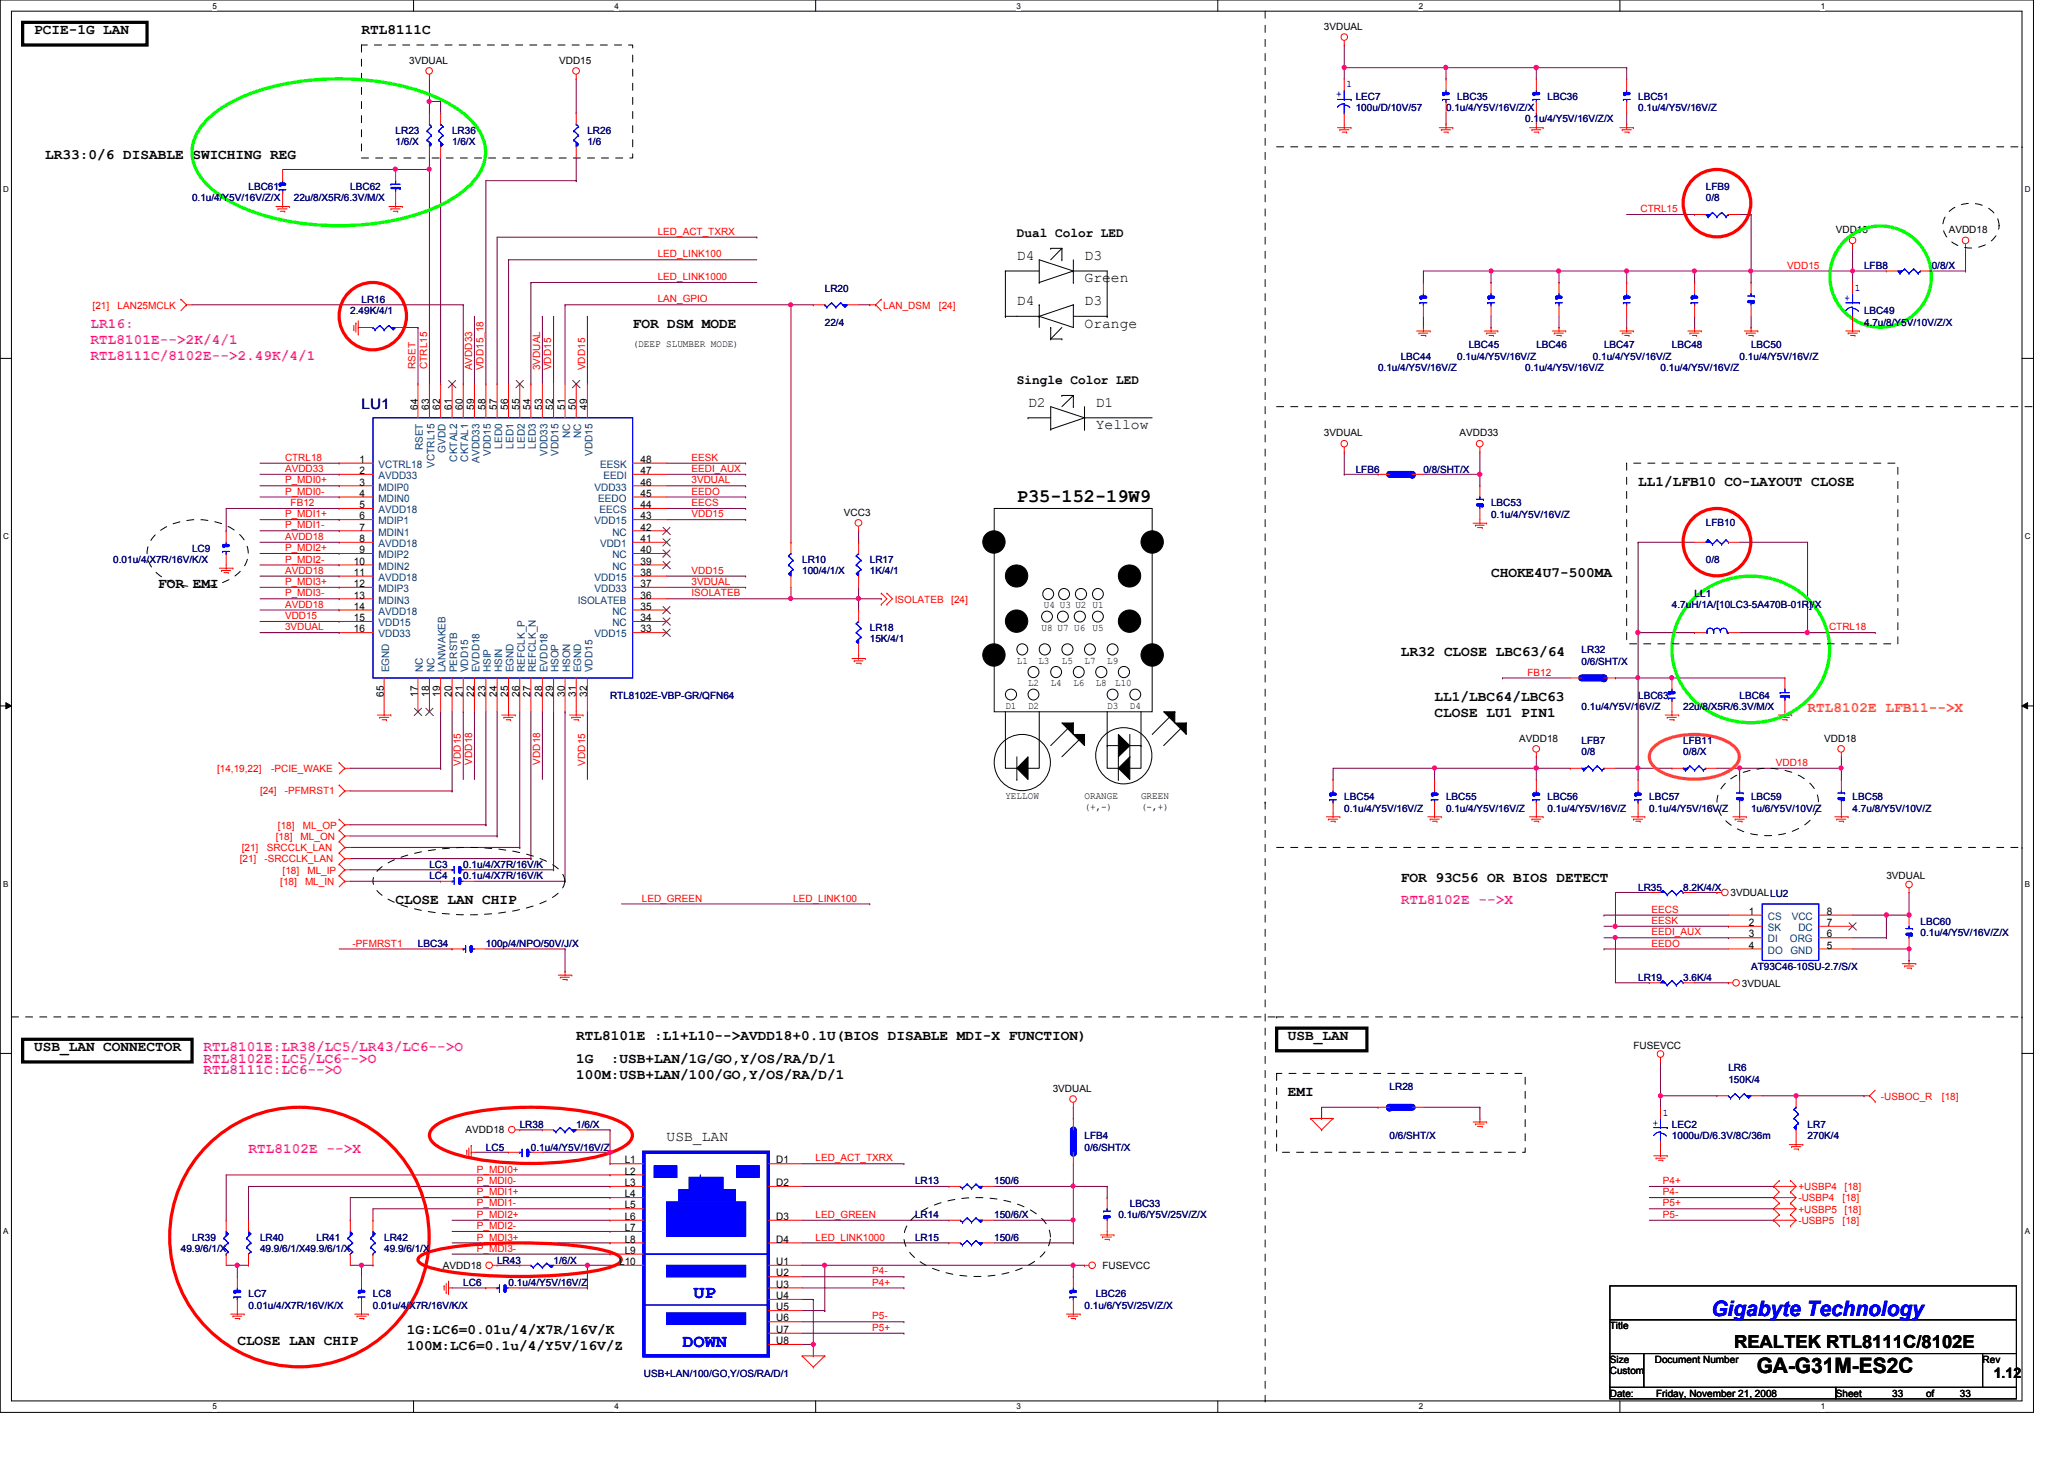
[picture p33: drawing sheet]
<svg xmlns="http://www.w3.org/2000/svg" width="297mm" height="210mm" viewBox="0 0 297 210" stroke-linecap="round" stroke-linejoin="round" font-family="sans-serif">
<defs><g id="words">
<text font-size="3" fill="#00f" x="246.3" y="189.4">Gigabyte Technology</text>
<text font-size="3" x="252.8" y="197.6">GA-G31M-ES2C</text>
<text font-size="2.8" x="146.3" y="72.2">P35-152-19W9</text>
<g font-size="2.6" fill="#00f">
<text x="99.8" y="186.8">UP</text>
<text x="98.2" y="193.8">DOWN</text>
</g>
<text font-size="2.6" x="249.6" y="193.9">REALTEK RTL8111C/8102E</text>
<g font-size="2.1">
<text x="4.9" y="4.9">PCIE-1G LAN</text>
<text x="52" y="4.9">RTL8111C</text>
<text x="6.5" y="22.8">LR33:0/6 DISABLE SWICHING REG</text>
<text x="146.3" y="37.3">D4</text>
<text x="156.1" y="40.6">Green</text>
<text x="156.1" y="37.3">D3</text>
<text x="91.1" y="47.2">FOR DSM MODE</text>
<text x="146.3" y="43.9">D4</text>
<text x="156.1" y="43.9">D3</text>
<text x="156.1" y="47.1">Orange</text>
<text x="148" y="58.5">D2</text>
<text x="157.7" y="58.5">D1</text>
<text x="157.7" y="61.7">Yellow</text>
<text x="235.7" y="69.9">LL1/LFB10 CO-LAYOUT CLOSE</text>
<text x="214.6" y="83">CHOKE4U7-500MA</text>
<text x="22.8" y="84.6">FOR EMI</text>
<text x="201.6" y="94.3">LR32 CLOSE LBC63/64</text>
<text x="206.5" y="100.8">LL1/LBC64/LBC63</text>
<text x="206.5" y="103.2">CLOSE LU1 PIN1</text>
<text x="56.9" y="130.1">CLOSE LAN CHIP</text>
<text x="201.6" y="126.8">FOR 93C56 OR BIOS DETECT</text>
<text x="82.9" y="149.6">RTL8101E :L1+L10--&gt;AVDD18+0.1U(BIOS DISABLE MDI-X FUNCTION)</text>
<text x="185.3" y="149.6">USB_LAN</text>
<text x="4.9" y="151.2">USB_LAN CONNECTOR</text>
<text x="82.9" y="152.9">1G</text>
<text x="82.9" y="155.2">100M:USB+LAN/100/GO,Y/OS/RA/D/1</text>
<text x="87.9" y="152.9">:USB+LAN/1G/GO,Y/OS/RA/D/1</text>
<text x="185.3" y="157.7">EMI</text>
<text x="95.9" y="164.2">USB_LAN</text>
<text x="58.5" y="191.9">1G:LC6=0.01u/4/X7R/16V/K</text>
<text x="34.2" y="193.5">CLOSE LAN CHIP</text>
<text x="58.5" y="194.2">100M:LC6=0.1u/4/Y5V/16V/Z</text>
<text x="286.9" y="198.2">1.12</text>
</g>
<g font-size="2.1" fill="#f0f">
<text x="13" y="47.2">LR16:</text>
<text x="13" y="49.5">RTL8101E--&gt;2K/4/1</text>
<text x="13" y="51.9">RTL8111C/8102E--&gt;2.49K/4/1</text>
<text x="201.6" y="130.1">RTL8102E --&gt;X</text>
<text x="29.3" y="154.5">RTL8111C:LC6--&gt;O</text>
<text x="29.3" y="151.2">RTL8101E:LR38/LC5/LR43/LC6--&gt;O</text>
<text x="29.3" y="152.9">RTL8102E:LC5/LC6--&gt;O</text>
<text x="35.8" y="165.9">RTL8102E --&gt;X</text>
</g>
<text font-size="2.1" fill="#000080" x="52" y="58.8">LU1</text>
<text font-size="2.1" fill="#ff8000" x="260.1" y="102.4">RTL8102E LFB11--&gt;X</text>
<g font-size="1.9">
<text x="146.3" y="34.1">Dual Color LED</text>
<text x="146.3" y="55.2">Single Color LED</text>
</g>
<g font-size="1.5">
<text x="60.1" y="59" transform="rotate(-90 60.1 59)">64</text>
<text x="61.8" y="59" transform="rotate(-90 61.8 59)">63</text>
<text x="63.4" y="59" transform="rotate(-90 63.4 59)">62</text>
<text x="65" y="59" transform="rotate(-90 65 59)">61</text>
<text x="66.6" y="59" transform="rotate(-90 66.6 59)">60</text>
<text x="68.2" y="59" transform="rotate(-90 68.2 59)">59</text>
<text x="69.9" y="59" transform="rotate(-90 69.9 59)">58</text>
<text x="71.5" y="59" transform="rotate(-90 71.5 59)">57</text>
<text x="73.1" y="59" transform="rotate(-90 73.1 59)">56</text>
<text x="74.8" y="59" transform="rotate(-90 74.8 59)">55</text>
<text x="76.4" y="59" transform="rotate(-90 76.4 59)">54</text>
<text x="78" y="59" transform="rotate(-90 78 59)">53</text>
<text x="79.6" y="59" transform="rotate(-90 79.6 59)">52</text>
<text x="81.3" y="59" transform="rotate(-90 81.3 59)">51</text>
<text x="82.9" y="59" transform="rotate(-90 82.9 59)">50</text>
<text x="84.5" y="59" transform="rotate(-90 84.5 59)">49</text>
<text x="51.7" y="66.6">1</text>
<text x="51.7" y="68.2">2</text>
<text x="51.7" y="69.8">3</text>
<text x="51.7" y="71.5">4</text>
<text x="92.2" y="66.6">48</text>
<text x="92.2" y="68.2">47</text>
<text x="92.2" y="69.8">46</text>
<text x="92.2" y="71.5">45</text>
<text x="51.7" y="73.1">5</text>
<text x="51.7" y="74.7">6</text>
<text x="51.7" y="76.3">7</text>
<text x="51.7" y="78">8</text>
<text x="92.2" y="73.1">44</text>
<text x="92.2" y="74.7">43</text>
<text x="92.2" y="76.3">42</text>
<text x="92.2" y="78">41</text>
<text x="50.9" y="81.2">10</text>
<text x="50.9" y="82.8">11</text>
<text x="51.7" y="79.6">9</text>
<text x="92.2" y="79.6">40</text>
<text x="92.2" y="81.2">39</text>
<text x="92.2" y="82.8">38</text>
<text x="50.9" y="84.5">12</text>
<text x="50.9" y="86.1">13</text>
<text x="50.9" y="87.7">14</text>
<text x="50.9" y="89.4">15</text>
<text x="92.2" y="84.5">37</text>
<text x="92.2" y="86.1">36</text>
<text x="92.2" y="87.7">35</text>
<text x="92.2" y="89.4">34</text>
<text x="50.9" y="91">16</text>
<text x="92.2" y="91">33</text>
<text x="55.2" y="100.3" transform="rotate(-90 55.2 100.3)">65</text>
<text x="60.1" y="100.3" transform="rotate(-90 60.1 100.3)">17</text>
<text x="61.8" y="100.3" transform="rotate(-90 61.8 100.3)">18</text>
<text x="63.4" y="100.3" transform="rotate(-90 63.4 100.3)">19</text>
<text x="65" y="100.3" transform="rotate(-90 65 100.3)">20</text>
<text x="66.6" y="100.3" transform="rotate(-90 66.6 100.3)">21</text>
<text x="68.2" y="100.3" transform="rotate(-90 68.2 100.3)">22</text>
<text x="69.9" y="100.3" transform="rotate(-90 69.9 100.3)">23</text>
<text x="71.5" y="100.3" transform="rotate(-90 71.5 100.3)">24</text>
<text x="73.1" y="100.3" transform="rotate(-90 73.1 100.3)">25</text>
<text x="74.8" y="100.3" transform="rotate(-90 74.8 100.3)">26</text>
<text x="76.4" y="100.3" transform="rotate(-90 76.4 100.3)">27</text>
<text x="78" y="100.3" transform="rotate(-90 78 100.3)">28</text>
<text x="79.6" y="100.3" transform="rotate(-90 79.6 100.3)">29</text>
<text x="81.3" y="100.3" transform="rotate(-90 81.3 100.3)">30</text>
<text x="82.9" y="100.3" transform="rotate(-90 82.9 100.3)">31</text>
<text x="84.5" y="100.3" transform="rotate(-90 84.5 100.3)">32</text>
<text x="251.7" y="131.6">1</text>
<text x="262.9" y="131.6">8</text>
<text x="251.7" y="133.2">2</text>
<text x="251.7" y="134.9">3</text>
<text x="251.7" y="136.5">4</text>
<text x="262.9" y="136.5">5</text>
<text x="262.9" y="134.9">6</text>
<text x="262.9" y="133.2">7</text>
<text x="89.9" y="167.4">L1</text>
<text x="111.7" y="167.4">D1</text>
<text x="89.9" y="169">L2</text>
<text x="89.9" y="170.6">L3</text>
<text x="89.9" y="172.3">L4</text>
<text x="89.9" y="173.9">L5</text>
<text x="111.7" y="170.6">D2</text>
<text x="89.9" y="175.5">L6</text>
<text x="89.9" y="177.1">L7</text>
<text x="89.9" y="178.8">L8</text>
<text x="111.7" y="175.5">D3</text>
<text x="111.7" y="178.8">D4</text>
<text x="89.1" y="182">L10</text>
<text x="89.9" y="180.4">L9</text>
<text x="111.7" y="182">U1</text>
<text x="111.7" y="183.6">U2</text>
<text x="111.7" y="185.2">U3</text>
<text x="111.7" y="186.9">U4</text>
<text x="111.7" y="188.5">U5</text>
<text x="111.7" y="190.1">U6</text>
<text x="111.7" y="191.8">U7</text>
<text x="111.7" y="193.4">U8</text>
</g>
<g font-size="1.5" fill="#004080">
<text x="60.9" y="64.8" transform="rotate(-90 60.9 64.8)">RSET</text>
<text x="64.1" y="65.1" transform="rotate(-90 64.1 65.1)">GVDD</text>
<text x="70.6" y="65.6" transform="rotate(-90 70.6 65.6)">VDD15</text>
<text x="72.3" y="64.6" transform="rotate(-90 72.3 64.6)">LED0</text>
<text x="73.9" y="64.6" transform="rotate(-90 73.9 64.6)">LED1</text>
<text x="75.5" y="64.6" transform="rotate(-90 75.5 64.6)">LED2</text>
<text x="77.1" y="64.6" transform="rotate(-90 77.1 64.6)">LED3</text>
<text x="78.8" y="65.6" transform="rotate(-90 78.8 65.6)">VDD33</text>
<text x="80.4" y="65.6" transform="rotate(-90 80.4 65.6)">VDD15</text>
<text x="82" y="63" transform="rotate(-90 82 63)">NC</text>
<text x="83.6" y="63" transform="rotate(-90 83.6 63)">NC</text>
<text x="85.3" y="65.6" transform="rotate(-90 85.3 65.6)">VDD15</text>
<text x="54.5" y="67.3">VCTRL18</text>
<text x="54.5" y="68.9">AVDD33</text>
<text x="54.5" y="70.6">MDIP0</text>
<text x="62.5" y="67.3" transform="rotate(-90 62.5 67.3)">VCTRL15</text>
<text x="65.8" y="66.4" transform="rotate(-90 65.8 66.4)">CKTAL2</text>
<text x="67.4" y="66.4" transform="rotate(-90 67.4 66.4)">CKTAL1</text>
<text x="69" y="66.6" transform="rotate(-90 69 66.6)">AVDD33</text>
<text x="85.6" y="70.6">VDD33</text>
<text x="86.4" y="67.3">EESK</text>
<text x="86.9" y="68.9">EEDI</text>
<text x="54.5" y="72.2">MDIN0</text>
<text x="54.5" y="73.8">AVDD18</text>
<text x="54.5" y="75.4">MDIP1</text>
<text x="54.5" y="77">MDIN1</text>
<text x="85.6" y="75.4">VDD15</text>
<text x="86.1" y="72.2">EEDO</text>
<text x="86.3" y="73.8">EECS</text>
<text x="88.1" y="77">NC</text>
<text x="54.5" y="78.7">AVDD18</text>
<text x="54.5" y="80.3">MDIP2</text>
<text x="54.5" y="82">MDIN2</text>
<text x="54.5" y="83.6">AVDD18</text>
<text x="85.6" y="83.6">VDD15</text>
<text x="86.4" y="78.7">VDD1</text>
<text x="88.1" y="80.3">NC</text>
<text x="88.1" y="82">NC</text>
<text x="54.5" y="85.2">MDIP3</text>
<text x="54.5" y="86.8">MDIN3</text>
<text x="54.5" y="88.4">AVDD18</text>
<text x="83.1" y="86.8">ISOLATEB</text>
<text x="85.6" y="85.2">VDD33</text>
<text x="88.1" y="88.4">NC</text>
<text x="54.5" y="90.1">VDD15</text>
<text x="54.5" y="91.7">VDD33</text>
<text x="85.6" y="91.7">VDD15</text>
<text x="88.1" y="90.1">NC</text>
<text x="56" y="96.7" transform="rotate(-90 56 96.7)">EGND</text>
<text x="60.9" y="96.7" transform="rotate(-90 60.9 96.7)">NC</text>
<text x="62.5" y="96.7" transform="rotate(-90 62.5 96.7)">NC</text>
<text x="64.1" y="96.7" transform="rotate(-90 64.1 96.7)">LANWAKEB</text>
<text x="65.8" y="96.7" transform="rotate(-90 65.8 96.7)">PERSTB</text>
<text x="67.4" y="96.7" transform="rotate(-90 67.4 96.7)">VDD15</text>
<text x="69" y="96.7" transform="rotate(-90 69 96.7)">EVDD18</text>
<text x="70.6" y="96.7" transform="rotate(-90 70.6 96.7)">HSIP</text>
<text x="72.3" y="96.7" transform="rotate(-90 72.3 96.7)">HSIN</text>
<text x="73.9" y="96.7" transform="rotate(-90 73.9 96.7)">EGND</text>
<text x="75.5" y="96.7" transform="rotate(-90 75.5 96.7)">REFCLK_P</text>
<text x="77.1" y="96.7" transform="rotate(-90 77.1 96.7)">REFCLK_N</text>
<text x="78.8" y="96.7" transform="rotate(-90 78.8 96.7)">EVDD18</text>
<text x="80.4" y="96.7" transform="rotate(-90 80.4 96.7)">HSOP</text>
<text x="82" y="96.7" transform="rotate(-90 82 96.7)">HSON</text>
<text x="83.6" y="96.7" transform="rotate(-90 83.6 96.7)">EGND</text>
<text x="85.3" y="96.7" transform="rotate(-90 85.3 96.7)">VDD15</text>
<text x="254.4" y="132.3">CS</text>
<text x="254.4" y="133.9">SK</text>
<text x="254.4" y="135.6">DI</text>
<text x="254.4" y="137.2">DO</text>
<text x="257.6" y="135.6">ORG</text>
<text x="257.7" y="137.2">GND</text>
<text x="257.8" y="132.3">VCC</text>
<text x="258.8" y="133.9">DC</text>
</g>
<g font-size="1.4">
<text x="190.5" y="4.3">3VDUAL</text>
<text x="58.9" y="9.1">3VDUAL</text>
<text x="80.5" y="9.1">VDD15</text>
<text x="264.2" y="33.5">VDD15</text>
<text x="280.5" y="33.5">AVDD18</text>
<text x="91.1" y="50">(DEEP SLUMBER MODE)</text>
<text x="190.5" y="62.8">3VDUAL</text>
<text x="210.1" y="62.8">AVDD33</text>
<text x="121.4" y="74.2">VCC3</text>
<text x="150.2" y="87.5">U4 U3 U2 U1</text>
<text x="146.3" y="95.5">L1</text>
<text x="149.4" y="95.5">L3</text>
<text x="149.9" y="90.7">U8 U7 U6</text>
<text x="152.8" y="95.5">L5</text>
<text x="156.1" y="95.5">L7</text>
<text x="157.2" y="90.7">U5</text>
<text x="159.3" y="95.5">L9</text>
<text x="144.7" y="101.9">D1</text>
<text x="148" y="101.9">D2</text>
<text x="148" y="98.7">L2</text>
<text x="151.2" y="98.7">L4</text>
<text x="154.5" y="98.7">L6</text>
<text x="157.7" y="98.7">L8</text>
<text x="159.3" y="101.9">D3</text>
<text x="160.5" y="98.7">L10</text>
<text x="162.6" y="101.9">D4</text>
<text x="218.6" y="106.7">AVDD18</text>
<text x="262.5" y="106.7">VDD18</text>
<text x="144.7" y="115">YELLOW</text>
<text x="156.1" y="116.6">(+,-)</text>
<text x="156.1" y="115">ORANGE</text>
<text x="164.2" y="115">GREEN</text>
<text x="164.2" y="116.6">(-,+)</text>
<text x="249" y="128.9">3VDUALLU2</text>
<text x="271.5" y="126.5">3VDUAL</text>
<text x="250.7" y="141.9">3VDUAL</text>
<text x="235.1" y="150.9">FUSEVCC</text>
<text x="151.5" y="157.1">3VDUAL</text>
<text x="67" y="163.1">AVDD18</text>
<text x="63.7" y="182.6">AVDD18</text>
<text x="158.7" y="182.6">FUSEVCC</text>
<text x="231.7" y="191.2">Title</text>
<text x="231.7" y="196.1">Size</text>
<text x="231.7" y="197.7">Custom</text>
<text x="238.2" y="196.1">Document Number</text>
<text x="285.3" y="196.1">Rev</text>
<text x="231.7" y="201">Date:</text>
<text x="238.3" y="201">Friday, November 21, 2008</text>
<text x="264.2" y="201">Sheet</text>
<text x="272.3" y="201">33</text>
<text x="277.2" y="201">of</text>
<text x="282.1" y="201">33</text>
</g>
<g font-size="1.4" fill="#00f">
<text x="192.3" y="14">+</text>
<text x="193.8" y="12.5">1</text>
<text x="266.9" y="41.8">1</text>
<text x="265.5" y="43.3">+</text>
<text x="237.9" y="161.9">+</text>
<text x="239.3" y="160.5">1</text>
</g>
<g font-size="1.4" fill="#000080">
<text x="195.1" y="14.4">LEC7</text>
<text x="195.1" y="16">100u/D/10V/57</text>
<text x="208.1" y="16">0.1u/4/Y5V/16V/Z/X</text>
<text x="209.7" y="14.4">LBC35</text>
<text x="219.5" y="17.6">0.1u/4/Y5V/16V/Z/X</text>
<text x="222.7" y="14.4">LBC36</text>
<text x="235.7" y="14.4">LBC51</text>
<text x="235.7" y="16">0.1u/4/Y5V/16V/Z</text>
<text x="56.9" y="19.2">LR23</text>
<text x="56.9" y="20.8">1/6/X</text>
<text x="65.1" y="19.2">LR36</text>
<text x="65.1" y="20.8">1/6/X</text>
<text x="84.5" y="19.2">LR26</text>
<text x="84.5" y="20.8">1/6</text>
<text x="27.6" y="29">0.1u/4/Y5V/16V/Z/X</text>
<text x="35.8" y="27.3">LBC61</text>
<text x="42.3" y="29">22u/8/X5R/6.3V/M/X</text>
<text x="50.4" y="27.3">LBC62</text>
<text x="245.5" y="27.3">LFB9</text>
<text x="245.5" y="29">0/8</text>
<text x="118.7" y="42">LR20</text>
<text x="268.3" y="38.7">LFB8</text>
<text x="278" y="38.7">0/8/X</text>
<text x="50.4" y="45.2">2.49K/4/1</text>
<text x="52" y="43.6">LR16</text>
<text x="118.7" y="46.9">22/4</text>
<text x="268.3" y="45.2">LBC49</text>
<text x="268.3" y="46.9">4.7u/8/Y5V/10V/Z/X</text>
<text x="198.3" y="53.3">0.1u/4/Y5V/16V/Z</text>
<text x="201.6" y="51.7">LBC44</text>
<text x="209.7" y="51.7">0.1u/4/Y5V/16V/Z</text>
<text x="211.4" y="50.1">LBC45</text>
<text x="219.5" y="53.3">0.1u/4/Y5V/16V/Z</text>
<text x="221.1" y="50.1">LBC46</text>
<text x="229.2" y="51.7">0.1u/4/Y5V/16V/Z</text>
<text x="230.8" y="50.1">LBC47</text>
<text x="239" y="53.3">0.1u/4/Y5V/16V/Z</text>
<text x="240.6" y="50.1">LBC48</text>
<text x="250.4" y="51.7">0.1u/4/Y5V/16V/Z</text>
<text x="252" y="50.1">LBC50</text>
<text x="195.1" y="68">LFB6</text>
<text x="204.8" y="68">0/8/SHT/X</text>
<text x="214.6" y="72.9">LBC53</text>
<text x="214.6" y="74.5">0.1u/4/Y5V/16V/Z</text>
<text x="245.5" y="75.6">LFB10</text>
<text x="16.3" y="81">0.01u/4/X7R/16V/K/X</text>
<text x="27.6" y="79.4">LC9</text>
<text x="115.4" y="81">LR10</text>
<text x="115.4" y="82.6">100/4/1/X</text>
<text x="125.2" y="81">LR17</text>
<text x="125.2" y="82.6">1K/4/1</text>
<text x="245.5" y="81">0/8</text>
<text x="240.6" y="87.5">4.7uH/1A/[10LC3-5A470B-01R]/X</text>
<text x="243.9" y="85.9">LL1</text>
<text x="125.2" y="90.8">LR18</text>
<text x="125.2" y="92.4">15K/4/1</text>
<text x="227.6" y="94">LR32</text>
<text x="227.6" y="95.6">0/6/SHT/X</text>
<text x="87.8" y="100.5">RTL8102E-VBP-GR/QFN64</text>
<text x="235.7" y="100.5">LBC63</text>
<text x="250.4" y="100.5">LBC64</text>
<text x="227.6" y="102.1">0.1u/4/Y5V/16V/Z</text>
<text x="227.6" y="107">LFB7</text>
<text x="242.2" y="102.1">22u/8/X5R/6.3V/M/X</text>
<text x="242.2" y="107">LFB11</text>
<text x="227.6" y="108.6">0/8</text>
<text x="242.2" y="108.6">0/8/X</text>
<text x="193.5" y="115.1">LBC54</text>
<text x="193.5" y="116.8">0.1u/4/Y5V/16V/Z</text>
<text x="208.1" y="115.1">LBC55</text>
<text x="208.1" y="116.8">0.1u/4/Y5V/16V/Z</text>
<text x="222.7" y="115.1">LBC56</text>
<text x="222.7" y="116.8">0.1u/4/Y5V/16V/Z</text>
<text x="237.4" y="115.1">LBC57</text>
<text x="237.4" y="116.8">0.1u/4/Y5V/16V/Z</text>
<text x="252" y="115.1">LBC59</text>
<text x="252" y="116.8">1u/6/Y5V/10V/Z</text>
<text x="266.6" y="115.1">LBC58</text>
<text x="266.6" y="116.8">4.7u/8/Y5V/10V/Z</text>
<text x="61.8" y="124.9">LC3</text>
<text x="66.7" y="124.9">0.1u/4/X7R/16V/K</text>
<text x="61.8" y="126.5">LC4</text>
<text x="66.7" y="126.5">0.1u/4/X7R/16V/K</text>
<text x="235.7" y="128.1">LR35</text>
<text x="242.2" y="128.1">8.2K/4/X</text>
<text x="60.2" y="136.3">LBC34</text>
<text x="69.9" y="136.3">100p/4/NPO/50V/J/X</text>
<text x="276.4" y="133">LBC60</text>
<text x="276.4" y="134.6">0.1u/4/Y5V/16V/Z/X</text>
<text x="235.7" y="141.1">LR19</text>
<text x="242.2" y="141.1">3.6K/4</text>
<text x="252" y="139.5">AT93C46-10SU-2.7/S/X</text>
<text x="248.7" y="154.1">LR6</text>
<text x="248.7" y="155.8">150K/4</text>
<text x="200" y="156.9">LR28</text>
<text x="69.9" y="165.5">LC5</text>
<text x="74.8" y="162.3">LR38</text>
<text x="76.4" y="165.5">0.1u/4/Y5V/16V/Z</text>
<text x="82.9" y="162.3">1/6/X</text>
<text x="156.1" y="163.9">LFB4</text>
<text x="156.1" y="165.5">0/6/SHT/X</text>
<text x="200" y="163.9">0/6/SHT/X</text>
<text x="240.6" y="162.3">LEC2</text>
<text x="240.6" y="163.9">1000u/D/6.3V/8C/36m</text>
<text x="260.1" y="162.3">LR7</text>
<text x="260.1" y="163.9">270K/4</text>
<text x="131.7" y="170.4">LR13</text>
<text x="143.1" y="170.4">150/6</text>
<text x="162.6" y="173.7">LBC33</text>
<text x="27.6" y="178.5">LR39</text>
<text x="37.4" y="178.5">LR40</text>
<text x="45.5" y="178.5">LR41</text>
<text x="55.3" y="178.5">LR42</text>
<text x="131.7" y="178.5">LR15</text>
<text x="131.7" y="175.3">LR14</text>
<text x="143.1" y="178.5">150/6</text>
<text x="143.1" y="175.3">150/6/X</text>
<text x="160.9" y="175.3">0.1u/6/Y5V/25V/Z/X</text>
<text x="26" y="180.2">49.9/6/1/X</text>
<text x="37.4" y="180.2">49.9/6/1/X49.9/6/1/X</text>
<text x="55.3" y="180.2">49.9/6/1/X</text>
<text x="66.7" y="185">LC6</text>
<text x="71.5" y="181.8">LR43</text>
<text x="73.2" y="185">0.1u/4/Y5V/16V/Z</text>
<text x="79.7" y="181.8">1/6/X</text>
<text x="35.8" y="186.6">LC7</text>
<text x="35.8" y="188.3">0.01u/4/X7R/16V/K/X</text>
<text x="53.7" y="186.6">LC8</text>
<text x="53.7" y="188.3">0.01u/4/X7R/16V/K/X</text>
<text x="156.1" y="188.3">0.1u/6/Y5V/25V/Z/X</text>
<text x="157.7" y="186.6">LBC26</text>
<text x="92.7" y="198">USB+LAN/100/GO,Y/OS/RA/D/1</text>
</g>
<g font-size="1.4" fill="#f00">
<text x="94.7" y="33.8">LED_ACT_TXRX</text>
<text x="236.1" y="30.5">CTRL15</text>
<text x="94.7" y="37">LED_LINK100</text>
<text x="94.7" y="40.3">LED_LINK1000</text>
<text x="257.2" y="38.6">VDD15</text>
<text x="13.3" y="44.4">[21]</text>
<text x="16.9" y="44.4">LAN25MCLK</text>
<text x="94.7" y="43.5">LAN_GPIO</text>
<text x="127.1" y="44.4">LAN_DSM</text>
<text x="135.1" y="44.4">[24]</text>
<text x="59.8" y="53.1" transform="rotate(-90 59.8 53.1)">RSET</text>
<text x="61.5" y="53.1" transform="rotate(-90 61.5 53.1)">CTRL15</text>
<text x="67.9" y="53.3" transform="rotate(-90 67.9 53.3)">AVDD33</text>
<text x="69.6" y="53.3" transform="rotate(-90 69.6 53.3)">VDD15_18</text>
<text x="77.7" y="53.3" transform="rotate(-90 77.7 53.3)">3VDUAL</text>
<text x="79.3" y="53.3" transform="rotate(-90 79.3 53.3)">VDD15</text>
<text x="84.2" y="53.3" transform="rotate(-90 84.2 53.3)">VDD15</text>
<text x="41" y="66.3">CTRL18</text>
<text x="41" y="67.9">AVDD33</text>
<text x="41" y="69.6">P_MDI0+</text>
<text x="41" y="71.2">P_MDI0-</text>
<text x="99.5" y="66.3">EESK</text>
<text x="99.5" y="69.6">3VDUAL</text>
<text x="99.5" y="67.9">EEDI_AUX</text>
<text x="99.5" y="71.2">EEDO</text>
<text x="41" y="77.7">AVDD18</text>
<text x="41" y="74.4">P_MDI1+</text>
<text x="41" y="76">P_MDI1-</text>
<text x="41.8" y="72.8">FB12</text>
<text x="99.5" y="72.8">EECS</text>
<text x="99.5" y="74.4">VDD15</text>
<text x="41" y="80.9">P_MDI2-</text>
<text x="41" y="82.5">AVDD18</text>
<text x="41" y="79.3">P_MDI2+</text>
<text x="99.5" y="82.5">VDD15</text>
<text x="41" y="87.4">AVDD18</text>
<text x="41" y="84.2">P_MDI3+</text>
<text x="41" y="85.8">P_MDI3-</text>
<text x="41" y="89.1">VDD15</text>
<text x="99.5" y="84.2">3VDUAL</text>
<text x="99.5" y="85.8">ISOLATEB</text>
<text x="128.8" y="86.7">ISOLATEB</text>
<text x="136.9" y="86.7">[24]</text>
<text x="41" y="90.7">3VDUAL</text>
<text x="263.2" y="90.7">CTRL18</text>
<text x="219.8" y="97.2">FB12</text>
<text x="31.2" y="111.1">[14,19,22]</text>
<text x="39" y="111.1">-PCIE_WAKE</text>
<text x="66.3" y="110.2" transform="rotate(-90 66.3 110.2)">VDD15</text>
<text x="67.9" y="110" transform="rotate(-90 67.9 110)">VDD18</text>
<text x="77.7" y="110" transform="rotate(-90 77.7 110)">VDD18</text>
<text x="84.2" y="110.2" transform="rotate(-90 84.2 110.2)">VDD15</text>
<text x="255.6" y="110.2">VDD18</text>
<text x="37.4" y="114.3">[24]</text>
<text x="40" y="119.2">[18]</text>
<text x="41" y="114.3">-PFMRST1</text>
<text x="43.6" y="119.2">ML_OP</text>
<text x="34.5" y="124.1">[21]</text>
<text x="34.8" y="122.4">[21]</text>
<text x="38.1" y="124.1">-SRCCLK_LAN</text>
<text x="38.4" y="122.4">SRCCLK_LAN</text>
<text x="39.7" y="120.8">[18]</text>
<text x="40.7" y="125.7">[18]</text>
<text x="43.3" y="120.8">ML_ON</text>
<text x="44.2" y="125.7">ML_IP</text>
<text x="40.3" y="127.3">[18]</text>
<text x="43.9" y="127.3">ML_IN</text>
<text x="92.4" y="129.7">LED_GREEN</text>
<text x="114.2" y="129.7">LED_LINK100</text>
<text x="237.7" y="131.3">EECS</text>
<text x="50.8" y="136.2">-PFMRST1</text>
<text x="237.7" y="132.9">EESK</text>
<text x="237.7" y="134.6">EEDI_AUX</text>
<text x="237.7" y="136.2">EEDO</text>
<text x="270.7" y="158.2">-USBOC_R</text>
<text x="279.5" y="158.2">[18]</text>
<text x="117.4" y="167.1">LED_ACT_TXRX</text>
<text x="68.6" y="168.7">P_MDI0+</text>
<text x="68.6" y="173.6">P_MDI1-</text>
<text x="68.6" y="170.3">P_MDI0-</text>
<text x="68.6" y="172">P_MDI1+</text>
<text x="239.3" y="170.3">P4+</text>
<text x="239.3" y="173.6">P5+</text>
<text x="239.3" y="172">P4-</text>
<text x="258.8" y="171.2">+USBP4</text>
<text x="258.8" y="172.8">-USBP4</text>
<text x="265.2" y="172.8">[18]</text>
<text x="265.5" y="171.2">[18]</text>
<text x="68.6" y="176.8">P_MDI2-</text>
<text x="68.6" y="178.5">P_MDI3+</text>
<text x="68.6" y="175.2">P_MDI2+</text>
<text x="117.4" y="178.5">LED_LINK1000</text>
<text x="117.4" y="175.2">LED_GREEN</text>
<text x="239.3" y="175.2">P5-</text>
<text x="258.8" y="176.1">-USBP5</text>
<text x="258.8" y="174.5">+USBP5</text>
<text x="265.2" y="176.1">[18]</text>
<text x="265.5" y="174.5">[18]</text>
<text x="68.6" y="180.1">P_MDI3-</text>
<text x="125.5" y="185">P4+</text>
<text x="125.5" y="183.3">P4-</text>
<text x="125.5" y="189.8">P5-</text>
<text x="125.5" y="191.5">P5+</text>
</g>
<g font-size="1.2">
<text x="30.6" y="1.2">5</text>
<text x="88.4" y="1.2">4</text>
<text x="146.3" y="1.2">3</text>
<text x="204.2" y="1.2">2</text>
<text x="262" y="1.2">1</text>
<text x=".5" y="27.6">D</text>
<text x="291.4" y="27.6">D</text>
<text x=".5" y="77.6">C</text>
<text x="291.4" y="77.6">C</text>
<text x=".5" y="127.6">B</text>
<text x="291.4" y="127.6">B</text>
<text x=".5" y="177.6">A</text>
<text x="291.4" y="177.6">A</text>
<text x="30.6" y="202.8">5</text>
<text x="88.4" y="202.8">4</text>
<text x="146.3" y="202.8">3</text>
<text x="204.2" y="202.8">2</text>
<text x="262" y="202.8">1</text>
</g>
</g></defs>
<path d="M0 0h292.6v203.2h-292.6zM1.6 1.6h289.4v199.9h-289.4z" fill="none" stroke="#000" stroke-width=".14"/>
<g fill="#fff">
<path d="M30.6 .2h.6v1.3h-.6z"/>
<path d="M30.6 201.7h.6v1.3h-.6z"/>
</g>
<path d="M59.5 0v1.6M59.5 201.5v1.7" fill="none" stroke="#000" stroke-width=".14"/>
<g fill="#fff">
<path d="M88.4 .2h.6v1.3h-.6z"/>
<path d="M88.4 201.7h.6v1.3h-.6z"/>
</g>
<path d="M117.4 0v1.6M117.4 201.5v1.7" fill="none" stroke="#000" stroke-width=".14"/>
<g fill="#fff">
<path d="M146.3 .2h.6v1.3h-.6z"/>
<path d="M146.3 201.7h.6v1.3h-.6z"/>
</g>
<path d="M175.3 0v1.6M175.3 201.5v1.7" fill="none" stroke="#000" stroke-width=".14"/>
<g fill="#fff">
<path d="M204.2 .2h.6v1.3h-.6z"/>
<path d="M204.2 201.7h.6v1.3h-.6z"/>
</g>
<path d="M233.1 0v1.6M233.1 201.5v1.7" fill="none" stroke="#000" stroke-width=".14"/>
<g fill="#fff">
<path d="M262 .2h.6v1.3h-.6z"/>
<path d="M262 201.7h.6v1.3h-.6z"/>
<path d="M.5 26.6h.8v1.3h-.8z"/>
<path d="M291.4 26.6h.8v1.3h-.8z"/>
<path d="M.5 76.5h.8v1.3h-.8z"/>
<path d="M291.4 76.5h.8v1.3h-.8z"/>
</g>
<path d="M0 51.6h1.6M291 51.6h1.6" fill="none" stroke="#000" stroke-width=".14"/>
<g fill="#fff">
<path d="M.5 126.5h.7v1.3h-.7z"/>
<path d="M291.4 126.5h.7v1.3h-.7z"/>
</g>
<path d="M0 101.6h1.6M.8 101.1l.8 .5-.8 .4zM291 101.6l.8-.5v.9zM291 101.6h1.6" fill="none" stroke="#000" stroke-width=".14"/>
<path d="M.8 101.1l.8 .5-.8 .4zM291 101.6l.8-.5v.9z" fill="#000"/>
<g fill="#fff">
<path d="M.5 176.5h.7v1.3h-.7z"/>
<path d="M291.4 176.5h.7v1.3h-.7z"/>
</g>
<path d="M0 151.6h1.6M291 151.6h1.6" fill="none" stroke="#000" stroke-width=".14"/>
<g fill="none" stroke="#800040" stroke-width=".14">
<path d="M239 159.3h.1M239 157.6h.1M239 152.8v6.5M239 157.6h8.1M247.1 157.6h.1M258.5 157.6h9.8M268.3 157.6h.1M237.4 170.7h17.8M237.4 173.9h17.8M237.4 175.6h17.8M237.4 172.3h17.8M255.2 170.7h.1"/>
<path d="M255.2 173.9h.1M255.2 175.6h.1M255.2 172.3h.1"/>
</g>
<circle cx="239" cy="157.6" r=".3" fill="#f0f"/>
<circle cx="239" cy="157.6" r=".3" fill="none" stroke="#f0f" stroke-width=".14"/>
<path d="M253.6 157.6h4.9M258.5 157.6h.1" fill="none" stroke="#800040" stroke-width=".14"/>
<circle cx="258.5" cy="157.6" r=".3" fill="#f0f"/>
<circle cx="258.5" cy="157.6" r=".3" fill="none" stroke="#f0f" stroke-width=".14"/>
<g fill="none" stroke="#800040" stroke-width=".14">
<path d="M61.8 14.6h.1M61.8 11.3v3.3M82.9 16.3h.1M82.9 11.3v5M56.9 24.4h4.9M61.8 24.4h.1M61.8 22.7v1.7M63.4 22.7v32.5M71.5 34.1h37.4M73.2 37.4h.1M73.2 37.4v17.8M73.2 37.4h35.7"/>
<path d="M82.9 26h.1M82.9 22.7v3.3M108.9 34.1h.1M27.6 43.9h39.1M58.5 47.1h1.7M60.2 47.1h.1M60.2 55.2h.1M60.2 47.1v8.1M63.4 55.2h.1M66.7 43.9h.1M66.7 55.2h.1M66.7 43.9v11.3"/>
<path d="M68.3 45.5h.1M68.3 45.5v9.7M73.2 55.2h.1M76.4 55.2h.1M76.4 40.6v14.6M78.1 45.5h.1M78.1 45.5v9.7M37.4 66.6h11.4M37.4 74.8h11.4M37.4 78h11.4M48.8 66.6h.1M48.8 78h.1"/>
<path d="M48.8 74.8h.1M95.9 66.6h11.4M95.9 73.2h11.4M95.9 74.8h11.4M95.9 69.9h11.4M95.9 68.2h11.4M107.3 66.6h.1M107.3 73.2h.1M107.3 74.8h.1M107.3 69.9h.1M107.3 68.2h.1M123.6 78h.1"/>
<path d="M123.6 76.4v1.6M37.4 81.3h11.4M37.4 84.5h11.4M37.4 87.8h11.4M37.4 82.9h11.4M48.8 81.3h.1M48.8 87.8h.1M48.8 82.9h.1M48.8 84.5h.1M95.9 84.5h11.4M95.9 82.9h11.4M107.3 84.5h.1"/>
<path d="M107.3 82.9h.1M123.6 87.8h.1M123.6 86.1v1.7M50.4 110.5h13M50.4 113.8h14.7M63.4 110.5h.1M65.1 113.8h.1M66.7 102.4h.1M66.7 102.4v9.7M69.9 118.7h.1M69.9 102.4v16.3M78.1 102.4h.1"/>
<path d="M78.1 102.4v9.7M79.7 102.4v22.7M84.5 102.4h.1M84.5 102.4v9.7M48.8 136.5h16.3M50.4 120.3h21.1M50.4 125.1h13M50.4 123.5h26M63.4 125.1h.1M65.1 136.5h.1M68.3 125.1h11.4M71.5 120.3h.1"/>
<path d="M76.4 123.5h.1M79.7 125.1h.1M81.3 139.8h.1M81.3 136.5v3.3M89.4 130h35.8M125.2 130h.1M198.3 159.3h.1M198.3 159.3h-8.1v1.6M204.8 159.3h8.2M213 159.3h.1M213 159.3v1.6M190.2 160.9h.1"/>
<path d="M213 160.9h.1"/>
</g>
<circle cx="61.8" cy="24.3" r=".3" fill="#f0f"/>
<circle cx="61.8" cy="24.3" r=".3" fill="none" stroke="#f0f" stroke-width=".14"/>
<g fill="none" stroke="#800040" stroke-width=".14">
<path d="M61.8 16.3h.1M63.4 14.6h.1M63.4 14.6h-1.6v1.7M71.5 34.1v21.1M71.5 55.2h.1M76.4 40.6h.1M76.4 40.6h32.5M79.7 45.5h.1M79.7 45.5v9.7M84.5 45.5h.1M84.5 45.5v9.7M37.4 79.6h11.4"/>
<path d="M37.4 76.4h11.4M37.4 68.2h11.4M48.8 79.6h.1M48.8 76.4h.1M48.8 68.2h.1M95.9 71.5h11.4M107.3 71.5h.1M37.4 91h11.4M37.4 86.1h11.4M48.8 91h.1M48.8 86.1h.1M123.6 86.1h.1"/>
<path d="M123.6 84.5v1.6M63.4 110.5h.1M63.4 102.4v8.1M74.8 102.4v19.5M76.4 102.4v21.1M81.3 102.4h.1M81.3 102.4v24.4M50.4 126.8h13M50.4 121.9h24.4M63.4 126.8h.1M74.8 121.9h.1M76.4 123.5h.1"/>
</g>
<circle cx="61.8" cy="14.6" r=".3" fill="#f0f"/>
<circle cx="61.8" cy="14.6" r=".3" fill="none" stroke="#f0f" stroke-width=".14"/>
<g fill="none" stroke="#800040" stroke-width=".14">
<path d="M40.7 24.4h16.2M56.9 24.4h.1M32.5 73.2h16.3M37.4 69.9h11.4M48.8 73.2h.1M48.8 69.9h.1M50.4 118.7h19.5M65.1 113.8h.1M65.1 102.4v11.4M68.3 102.4h.1M68.3 102.4v9.7M69.9 118.7h.1"/>
<path d="M71.5 102.4v17.9M68.3 126.8h13M69.9 136.5h11.4M71.5 120.3h.1M81.3 136.5h.1M81.3 126.8h.1"/>
</g>
<circle cx="56.9" cy="24.3" r=".3" fill="#f0f"/>
<circle cx="56.9" cy="24.3" r=".3" fill="none" stroke="#f0f" stroke-width=".14"/>
<path d="M37.4 71.5h11.4M48.8 71.5h.1M95.9 86.1h17.9M113.8 86.1h.1" fill="none" stroke="#800040" stroke-width=".14"/>
<circle cx="113.8" cy="86.1" r=".3" fill="#f0f"/>
<circle cx="113.8" cy="86.1" r=".3" fill="none" stroke="#f0f" stroke-width=".14"/>
<g fill="none" stroke="#800040" stroke-width=".14">
<path d="M63.4 16.3h.1M63.4 14.6v1.7M61.8 24.4v30.8M82.9 26h.1M82.9 26h-13v29.2M250.4 30.9h1.6M252 30.9h.1M252 39h.1M252 30.9v8.1M266.6 39h.1M266.6 35.7v3.3M278 39h4.9"/>
<path d="M282.9 39h.1M61.8 55.2h.1M69.9 55.2h.1M37.4 89.4h11.4M48.8 89.4h.1M271.5 131.7h3.2M274.7 131.7h.1"/>
</g>
<circle cx="266.6" cy="39" r=".3" fill="#f0f"/>
<circle cx="266.6" cy="39" r=".3" fill="none" stroke="#f0f" stroke-width=".14"/>
<path d="M282.9 39h.1M282.9 35.7v3.3M230.8 133.3h1.7M232.5 133.3h.1" fill="none" stroke="#800040" stroke-width=".14"/>
<circle cx="232.4" cy="133.3" r=".3" fill="#f0f"/>
<circle cx="232.4" cy="133.3" r=".3" fill="none" stroke="#f0f" stroke-width=".14"/>
<path d="M234.1 30.9h9.8M243.9 30.9h.1M250.4 91h9.7M260.1 91h.1M232.5 133.3h16.2M243.9 128.4h3.2M247.1 128.4h.1M248.7 133.3h.1" fill="none" stroke="#800040" stroke-width=".14"/>
<circle cx="260.1" cy="91" r=".31" fill="#f0f"/>
<circle cx="260.1" cy="91" r=".31" fill="none" stroke="#f0f" stroke-width=".14"/>
<path d="M214.6 39h9.8M224.4 39h.1M265 110.5h.1M265 108.9v1.6" fill="none" stroke="#800040" stroke-width=".14"/>
<circle cx="224.3" cy="39" r=".3" fill="#f0f"/>
<circle cx="224.3" cy="39" r=".3" fill="none" stroke="#f0f" stroke-width=".14"/>
<g fill="none" stroke="#800040" stroke-width=".14">
<path d="M208.1 11.3h.1M208.1 9.7v1.6M224.4 39v1.6M204.8 47.1h.1M204.8 45.5v1.6M224.4 40.6h.1M243.9 47.1h.1M243.9 45.5v1.6M193.5 68.2h.1M193.5 65v3.2M213 69.9h.1M213 68.2v1.7"/>
<path d="M232.5 110.5h3.2M235.7 110.5h.1M232.5 128.4h.1M232.5 128.4h4.9"/>
</g>
<circle cx="235.7" cy="110.5" r=".3" fill="#f0f"/>
<circle cx="235.7" cy="110.5" r=".3" fill="none" stroke="#f0f" stroke-width=".14"/>
<path d="M235.7 97.5h.1M235.7 97.5h4.9M266.6 131.7h4.9M271.5 131.7h.1" fill="none" stroke="#800040" stroke-width=".14"/>
<circle cx="271.5" cy="131.6" r=".31" fill="#f0f"/>
<circle cx="271.5" cy="131.6" r=".31" fill="none" stroke="#f0f" stroke-width=".14"/>
<path d="M266.6 136.5h8.1M274.7 136.5h.1" fill="none" stroke="#800040" stroke-width=".14"/>
<circle cx="274.7" cy="136.5" r=".3" fill="#f0f"/>
<circle cx="274.7" cy="136.5" r=".3" fill="none" stroke="#f0f" stroke-width=".14"/>
<path d="M221.1 110.5h4.9M226 110.5h.1M230.8 134.9h1.7M232.5 134.9h.1" fill="none" stroke="#800040" stroke-width=".14"/>
<circle cx="232.4" cy="134.9" r=".3" fill="#f0f"/>
<circle cx="232.4" cy="134.9" r=".3" fill="none" stroke="#f0f" stroke-width=".14"/>
<path d="M204.8 39v1.6M224.4 39h9.7M234.1 39h.1M204.8 40.6h.1" fill="none" stroke="#800040" stroke-width=".14"/>
<circle cx="234.1" cy="39" r=".3" fill="#f0f"/>
<circle cx="234.1" cy="39" r=".3" fill="none" stroke="#f0f" stroke-width=".14"/>
<path d="M208.1 17.9h.1M208.1 16.3v1.6M221.1 9.7h13M234.1 9.7h.1M221.1 112.1h.1M221.1 110.5v1.6" fill="none" stroke="#800040" stroke-width=".14"/>
<circle cx="221.1" cy="9.7" r=".32" fill="#f0f"/>
<circle cx="221.1" cy="9.7" r=".32" fill="none" stroke="#f0f" stroke-width=".14"/>
<path d="M214.6 39v1.6M214.6 40.6h.1M191.9 112.1h.1M191.9 110.5v1.6M274.7 131.7h.1M274.7 128.4v3.3" fill="none" stroke="#800040" stroke-width=".14"/>
<circle cx="274.7" cy="131.6" r=".31" fill="#f0f"/>
<circle cx="274.7" cy="131.6" r=".31" fill="none" stroke="#f0f" stroke-width=".14"/>
<g fill="none" stroke="#800040" stroke-width=".14">
<path d="M193.5 9.7h.1M193.5 9.7h14.6M221.1 16.3h.1M221.1 16.3v1.6M234.1 39v1.6M252 39h14.6M266.6 39h.1M234.1 40.6h.1M235.7 112.1h.1M235.7 110.5v1.6M250.4 110.5h14.6M265 110.5h.1"/>
<path d="M232.5 141.4h4.9M237.4 141.4h.1"/>
</g>
<circle cx="250.4" cy="110.5" r=".3" fill="#f0f"/>
<circle cx="250.4" cy="110.5" r=".3" fill="none" stroke="#f0f" stroke-width=".14"/>
<circle cx="265" cy="110.5" r=".3" fill="#f0f"/>
<circle cx="265" cy="110.5" r=".3" fill="none" stroke="#f0f" stroke-width=".14"/>
<path d="M234.1 17.9h.1M234.1 16.3v1.6M191.9 110.5h14.6M206.5 110.5h.1" fill="none" stroke="#800040" stroke-width=".14"/>
<circle cx="206.5" cy="110.5" r=".3" fill="#f0f"/>
<circle cx="206.5" cy="110.5" r=".3" fill="none" stroke="#f0f" stroke-width=".14"/>
<path d="M204.8 68.2h8.2M213 68.2h.1M260.1 91h9.8M269.9 91h.1M250.4 112.1h.1M250.4 110.5v1.6M266.6 134.9h4.9M271.5 134.9h.1" fill="none" stroke="#800040" stroke-width=".14"/>
<circle cx="213" cy="68.2" r=".31" fill="#f0f"/>
<circle cx="213" cy="68.2" r=".31" fill="none" stroke="#f0f" stroke-width=".14"/>
<path d="M234.1 39h9.8M243.9 39h.1M266.6 39h4.9M271.5 39h.1M230.8 136.5h.1M230.8 136.5h17.9M232.5 133.3h.1M232.5 128.4v4.9" fill="none" stroke="#800040" stroke-width=".14"/>
<circle cx="243.8" cy="39" r=".3" fill="#f0f"/>
<circle cx="243.8" cy="39" r=".3" fill="none" stroke="#f0f" stroke-width=".14"/>
<g fill="none" stroke="#800040" stroke-width=".14">
<path d="M193.5 11.3h.1M193.5 9.7v1.6M221.1 11.3h.1M221.1 9.7v1.6M243.9 39h8.1M252 39h.1M193.5 68.2h4.8M198.3 68.2h.1M260.1 78v13M260.1 91h.1M206.5 112.1h.1M206.5 110.5v1.6"/>
<path d="M232.5 134.9h.1M232.5 134.9v6.5"/>
</g>
<circle cx="252" cy="39" r=".3" fill="#f0f"/>
<circle cx="252" cy="39" r=".3" fill="none" stroke="#f0f" stroke-width=".14"/>
<path d="M213 68.2h.1M213 65v3.2M235.7 78v13M235.7 91h.1M265 112.1h.1M265 110.5v1.6M271.5 131.7h.1M271.5 131.7v3.2" fill="none" stroke="#800040" stroke-width=".14"/>
<circle cx="235.7" cy="91" r=".31" fill="#f0f"/>
<circle cx="235.7" cy="91" r=".31" fill="none" stroke="#f0f" stroke-width=".14"/>
<path d="M204.8 39h9.8M214.6 39h.1M250.4 78h9.7M260.1 78h.1M221.1 110.5h.1M221.1 108.9v1.6M230.8 131.7h.1M230.8 131.7h17.9M243.9 141.4h4.8M248.7 141.4h.1" fill="none" stroke="#800040" stroke-width=".14"/>
<circle cx="214.6" cy="39" r=".29" fill="#f0f"/>
<circle cx="214.6" cy="39" r=".29" fill="none" stroke="#f0f" stroke-width=".14"/>
<path d="M193.5 9.7h.1M193.5 6.5v3.2M214.6 47.1h.1M214.6 45.5v1.6" fill="none" stroke="#800040" stroke-width=".14"/>
<circle cx="193.4" cy="9.7" r=".31" fill="#f0f"/>
<circle cx="193.4" cy="9.7" r=".31" fill="none" stroke="#f0f" stroke-width=".14"/>
<g fill="none" stroke="#800040" stroke-width=".14">
<path d="M234.1 11.3h.1M234.1 9.7v1.6M252 39v1.6M266.6 39v1.6M224.4 47.1h.1M224.4 45.5v1.6M252 40.6h.1M252 47.1h.1M252 45.5v1.6M266.6 40.6h.1M240.6 97.5h16.3M256.9 97.5h.1"/>
<path d="M274.7 138.2h.1M274.7 136.5v1.7"/>
</g>
<circle cx="240.6" cy="97.5" r=".3" fill="#f0f"/>
<circle cx="240.6" cy="97.5" r=".3" fill="none" stroke="#f0f" stroke-width=".14"/>
<path d="M234.1 47.1h.1M234.1 45.5v1.6M206.5 110.5h14.6M221.1 110.5h.1" fill="none" stroke="#800040" stroke-width=".14"/>
<circle cx="221.1" cy="110.5" r=".31" fill="#f0f"/>
<circle cx="221.1" cy="110.5" r=".31" fill="none" stroke="#f0f" stroke-width=".14"/>
<path d="M208.1 9.7h.1M208.1 9.7h13M243.9 39v1.6M243.9 40.6h.1M235.7 78h.1M235.7 78h8.2M216.2 97.5h.1M216.2 97.5h9.8M232.5 134.9h16.2M248.7 134.9h.1" fill="none" stroke="#800040" stroke-width=".14"/>
<circle cx="208.1" cy="9.7" r=".31" fill="#f0f"/>
<circle cx="208.1" cy="9.7" r=".31" fill="none" stroke="#f0f" stroke-width=".14"/>
<path d="M235.7 91h8.2M243.9 91h.1M87.8 167.4h.1M87.8 165.8v1.6M115.4 178.8h21.2M136.6 178.8h.1M32.5 182h1.7M34.2 182h.1M84.5 182h3.3M87.8 182h.1" fill="none" stroke="#800040" stroke-width=".14"/>
<circle cx="34.1" cy="182" r=".31" fill="#f0f"/>
<circle cx="34.1" cy="182" r=".31" fill="none" stroke="#f0f" stroke-width=".14"/>
<g fill="none" stroke="#800040" stroke-width=".14">
<path d="M32.5 169h55.3M53.7 175.6h.1M53.7 173.9v1.7M65.1 177.2h22.7M78.1 165.8h9.7M87.8 177.2h.1M87.8 169h.1M87.8 165.8h.1M154.5 170.7h4.8M159.3 170.7h.1M50.4 182h1.6M52 182h.1"/>
<path d="M115.4 182h3.3M118.7 182h.1M154.5 182h1.6M156.1 182h.1"/>
</g>
<circle cx="118.7" cy="182" r=".3" fill="#f0f"/>
<circle cx="118.7" cy="182" r=".3" fill="none" stroke="#f0f" stroke-width=".14"/>
<path d="M154.5 175.6h.1M154.5 170.7v4.9" fill="none" stroke="#800040" stroke-width=".14"/>
<circle cx="154.4" cy="170.6" r=".3" fill="#f0f"/>
<circle cx="154.4" cy="170.6" r=".3" fill="none" stroke="#f0f" stroke-width=".14"/>
<circle cx="154.4" cy="175.5" r=".3" fill="#f0f"/>
<circle cx="154.4" cy="175.5" r=".3" fill="none" stroke="#f0f" stroke-width=".14"/>
<g fill="none" stroke="#800040" stroke-width=".14">
<path d="M154.5 159.3v1.6M32.5 175.6h.1M32.5 169v6.6M35.8 170.7h52M50.4 175.6h.1M50.4 172.3v3.3M53.7 173.9h34.1M65.1 178.8h22.7M84.5 162.6h3.3M87.8 162.6h.1M87.8 173.9h.1M87.8 170.7h.1"/>
<path d="M87.8 178.8h.1M115.4 167.4h14.7M130.1 167.4h.1M143.1 178.8h11.4M143.1 175.6h11.4M154.5 178.8h.1M154.5 175.6h.1M154.5 160.9h.1M115.4 193.4h1.6M117 193.4h.1M117 195.1h.1M117 186.9v8.2"/>
<path d="M154.5 183.7h.1M154.5 182v1.7"/>
</g>
<circle cx="117" cy="193.4" r=".3" fill="#f0f"/>
<circle cx="117" cy="193.4" r=".3" fill="none" stroke="#f0f" stroke-width=".14"/>
<g fill="none" stroke="#800040" stroke-width=".14">
<path d="M74.8 162.6h3.3M78.1 162.6h.1M115.4 175.6h21.2M136.6 175.6h.1M143.1 170.7h11.4M154.5 170.7h.1M154.5 178.8h.1M154.5 175.6v3.2M34.2 183.7h.1M34.2 182v1.7M65.1 180.4h22.7M65.1 185.3h4.8"/>
<path d="M69.9 185.3h.1M71.5 182h3.3M74.8 182h.1M74.8 185.3h9.7M81.3 182h3.2M84.5 185.3h.1M84.5 182h.1M87.8 180.4h.1M115.4 186.9h1.6M115.4 188.6h3.3M117 186.9h.1M118.7 188.6h.1"/>
</g>
<circle cx="84.5" cy="182" r=".3" fill="#f0f"/>
<circle cx="84.5" cy="182" r=".3" fill="none" stroke="#f0f" stroke-width=".14"/>
<path d="M52 183.7h.1M52 182v1.7" fill="none" stroke="#800040" stroke-width=".14"/>
<circle cx="52" cy="182" r=".3" fill="#f0f"/>
<circle cx="52" cy="182" r=".3" fill="none" stroke="#f0f" stroke-width=".14"/>
<path d="M87.8 165.8h.1M87.8 162.6v3.2" fill="none" stroke="#800040" stroke-width=".14"/>
<circle cx="87.8" cy="165.8" r=".3" fill="#f0f"/>
<circle cx="87.8" cy="165.8" r=".3" fill="none" stroke="#f0f" stroke-width=".14"/>
<g fill="none" stroke="#800040" stroke-width=".14">
<path d="M50.4 172.3h37.4M65.1 175.6h22.7M68.3 165.8h4.9M73.2 165.8h.1M87.8 175.6h.1M87.8 172.3h.1M115.4 170.7h21.2M136.6 170.7h.1M159.3 172.3h.1M159.3 170.7v1.6M34.2 182h1.6M35.8 182h.1"/>
<path d="M52 182h1.7M53.7 182h.1M84.5 185.3h.1M84.5 182v3.3M118.7 188.6h.1M154.5 182h.1M154.5 182h-35.8v6.6"/>
</g>
<circle cx="154.4" cy="182" r=".3" fill="#f0f"/>
<circle cx="154.4" cy="182" r=".3" fill="none" stroke="#f0f" stroke-width=".14"/>
<g fill="none" stroke="#800040" stroke-width=".14">
<path d="M32.5 76.4h.1M32.5 73.2v3.2M123.6 86.1h3.2M126.8 86.1h.1M232.5 97.5h.1M232.5 97.5h3.2M235.7 97.5h.1M235.7 91v19.5M235.7 110.5h.1M235.7 110.5h4.9M240.6 110.5h.1M247.1 110.5h3.3"/>
<path d="M250.4 110.5h.1M35.8 175.6h.1M35.8 170.7v4.9M154.5 170.7h.1M154.5 167.4v3.3M115.4 185.3h14.7M115.4 190.2h14.7M115.4 191.8h14.7M115.4 183.7h14.7M130.1 185.3h.1M130.1 190.2h.1M130.1 191.8h.1"/>
<path d="M130.1 183.7h.1"/>
</g>
<circle cx="235.7" cy="97.5" r=".3" fill="#f0f"/>
<circle cx="235.7" cy="97.5" r=".3" fill="none" stroke="#f0f" stroke-width=".14"/>
<path d="M81.3 43.9h.1M81.3 43.9v11.3M81.3 43.9h32.5M113.8 43.9h.1M113.8 43.9v34.1M123.6 43.9h1.6M125.2 43.9h.1M113.8 78h.1M113.8 86.1h.1M113.8 84.5v1.6" fill="none" stroke="#800040" stroke-width=".14"/>
<circle cx="113.8" cy="43.9" r=".3" fill="#f0f"/>
<circle cx="113.8" cy="43.9" r=".3" fill="none" stroke="#f0f" stroke-width=".14"/>
<path d="M113.8 86.1h9.8M123.6 86.1h.1" fill="none" stroke="#800040" stroke-width=".14"/>
<circle cx="123.6" cy="86.1" r=".31" fill="#f0f"/>
<circle cx="123.6" cy="86.1" r=".31" fill="none" stroke="#f0f" stroke-width=".14"/>
<path d="M113.8 43.9h3.2M117 43.9h.1" fill="none" stroke="#800040" stroke-width=".14"/>
<g fill="none" stroke="#f00" stroke-width=".14">
<path d="M61.8 11.3h.1M61.8 10.7v.6M82.9 11.3h.1M82.9 10.7v.6M192.5 18.4h1.9M192.8 18.7h.1M192.8 18.7h1.3M193.2 19h.6M193.5 18.4h.1M193.5 6.5h.1M193.5 5.8v.7M193.5 17.9v.5"/>
<path d="M193.8 19h.1M194.4 18.4h.1M207.1 18.4h2M207.4 18.7h.1M207.4 18.7h1.3M207.8 19h.6M208.1 18.4h.1M208.1 17.9v.5M208.4 19h.1M209.1 18.4h.1M220.1 18.4h2M220.5 18.7h.1"/>
<path d="M220.5 18.7h1.2M220.8 19h.6M221.1 18.4h.1M221.1 17.9v.5M221.4 19h.1M222.1 18.4h.1M233.1 18.4h2M233.5 18.7h.1M233.5 18.7h1.3M233.8 19h.6M234.1 18.4h.1M234.1 17.9v.5"/>
<path d="M234.4 19h.1M235.1 18.4h.1M39.7 29.7h2M40 30.1h.1M40 30.1h1.3M40.3 30.4h.7M40.7 29.7h.1M40.7 29.3v.4M41 30.4h.1M41.7 29.7h.1M56 29.7h1.9M56.3 30.1h.1"/>
<path d="M56.3 30.1h1.3M56.6 30.4h.6M56.9 29.7h.1M56.9 29.3v.4M57.2 30.4h.1M57.9 29.7h.1M266.6 35.7h.1M266.6 35.1v.6M282.9 35.7h.1M282.9 35.1v.6M26 43.1h.1M26 43.1l.8 .8"/>
<path d="M26.8 43.9h.1M26.8 43.9h.8M26.8 43.9l-.8 .8M50.9 47.5h.1M50.9 46.8v.7M51.2 46.5h.1M51.2 46.5v1.3M51.6 47.1h.1M51.6 48.1h.1M51.6 47.1h.4M51.6 46.1v2M125.2 43.9h.8"/>
<path d="M126 43.9h.1M126 43.9l.8 .8M126.8 43.1h.1M126.8 43.1l-.8 .8M203.9 47.6h1.9M204.2 47.9h.1M204.2 47.9h1.3M204.5 48.3h.7M204.8 47.6h.1M204.8 47.1v.5M205.2 48.3h.1M205.8 47.6h.1"/>
<path d="M213.6 47.6h2M213.9 47.9h.1M213.9 47.9h1.4M214.3 48.3h.6M214.6 47.6h.1M214.6 47.1v.5M214.9 48.3h.1M215.6 47.6h.1M223.4 47.6h1.9M223.7 47.9h.1M223.7 47.9h1.3M224 48.3h.7"/>
<path d="M224.4 47.6h.1M224.4 47.1v.5M224.7 48.3h.1M225.3 47.6h.1M233.1 47.6h2M233.5 47.9h.1M233.5 47.9h1.3M233.8 48.3h.6M234.1 47.6h.1M234.1 47.1v.5M234.4 48.3h.1M235.1 47.6h.1"/>
<path d="M242.9 47.6h2M243.2 47.9h.1M243.2 47.9h1.3M243.5 48.3h.7M243.9 47.6h.1M243.9 47.1v.5M244.2 48.3h.1M244.9 47.6h.1M251 47.6h2M251.3 47.9h.1M251.3 47.9h1.3M251.7 48.3h.6"/>
<path d="M252 47.6h.1M252 47.1v.5M252.3 48.3h.1M253 47.6h.1M265.6 47.6h2M266 47.9h.1M266 47.9h1.3M266.3 48.3h.6M266.6 47.6h.1M266.6 47.1v.5M266.9 48.3h.1M267.6 47.6h.1"/>
<path d="M123.6 76.4h.1M123.6 75.7v.7M193.5 65h.1M193.5 64.3v.7M212 75.3h1.9M212.3 75.6h.1M212.3 75.6h1.3M212.6 75.9h.7M213 75.3h.1M213 65h.1M213 64.3v.7M213 74.8v.5"/>
<path d="M213.3 75.9h.1M213.9 75.3h.1M31.6 81.7h1.9M31.9 82.1h.1M31.9 82.1h1.3M32.2 82.4h.6M32.5 81.7h.1M32.5 81.3v.4M32.8 82.4h.1M33.5 81.7h.1M122.6 94.7h1.9M122.9 95.1h.1"/>
<path d="M122.9 95.1h1.3M123.2 95.4h.7M123.6 94.7h.1M123.6 94.3v.4M123.9 95.4h.1M124.5 94.7h.1M126.8 85.3h.1M126.8 87h.1M126.8 85.3l.8 .8-.8 .9M127.6 85.3h.1M127.6 87h.1M127.6 85.3l.8 .8-.8 .9"/>
<path d="M48.8 109.7h.1M48.8 112.9h.1M48.8 119.5h.1M48.8 117.9h.1M48.8 109.7l.8 .8M48.8 112.9l.8 .9M48.8 119.5l.8 .8M48.8 117.9l.8 .8M49.6 110.5h.1M49.6 113.8h.1M49.6 118.7h.1M49.6 110.5h.8"/>
<path d="M49.6 110.5l-.8 .8M49.6 113.8h.8M49.6 113.8l-.8 .8M49.6 118.7h.8M49.6 118.7l-.8 .8M54.3 102.9h2M54.6 103.2h.1M54.6 103.2h1.4M55 103.5h.6M55.3 102.9h.1M55.3 102.4v.5M55.6 103.5h.1"/>
<path d="M56.3 102.9h.1M72.2 102.9h2M72.5 103.2h.1M72.5 103.2h1.3M72.9 103.5h.6M73.2 102.9h.1M73.2 102.4v.5M73.5 103.5h.1M74.2 102.9h.1M82 102.9h1.9M82.3 103.2h.1M82.3 103.2h1.3"/>
<path d="M82.6 103.5h.7M82.9 102.9h.1M82.9 102.4v.5M83.3 103.5h.1M83.9 102.9h.1M190.9 117.5h1.9M191.2 117.9h.1M191.2 117.9h1.3M191.5 118.2h.6M191.9 117.5h.1M191.9 117v.5M192.1 118.2h.1"/>
<path d="M192.8 117.5h.1M205.5 117.5h1.9M205.8 117.9h.1M205.8 117.9h1.3M206.2 118.2h.6M206.5 117.5h.1M206.5 117v.5M206.8 118.2h.1M207.4 117.5h.1M220.1 117.5h2M220.5 117.9h.1M220.5 117.9h1.2"/>
<path d="M220.8 118.2h.6M221.1 117.5h.1M221.1 108.9h.1M221.1 108.2v.7M221.1 117v.5M221.4 118.2h.1M222.1 117.5h.1M234.8 117.5h1.9M235.1 117.9h.1M235.1 117.9h1.3M235.4 118.2h.6M235.7 117.5h.1"/>
<path d="M235.7 117v.5M236 118.2h.1M236.7 117.5h.1M239.6 102.9h2M239.9 103.2h.1M239.9 103.2h1.4M240.3 103.5h.6M240.6 102.9h.1M240.6 102.4v.5M240.9 103.5h.1M241.6 102.9h.1M249.4 117.5h1.9"/>
<path d="M249.7 117.9h.1M249.7 117.9h1.3M250.1 118.2h.6M250.4 117.5h.1M250.4 117v.5M250.7 118.2h.1M251.3 117.5h.1M255.9 102.9h1.9M256.2 103.2h.1M256.2 103.2h1.3M256.5 103.5h.7M256.9 102.9h.1"/>
<path d="M256.9 102.4v.5M257.2 103.5h.1M257.8 102.9h.1M264 117.5h2M264.3 117.9h.1M264.3 117.9h1.3M264.7 118.2h.6M265 117.5h.1M265 108.9h.1M265 108.2v.7M265 117v.5M265.3 118.2h.1"/>
<path d="M266 117.5h.1M48.8 126h.1M48.8 124.3h.1M48.8 122.7h.1M48.8 121.1h.1M48.8 126l.8 .8M48.8 124.3l.8 .8M48.8 122.7l.8 .8M48.8 121.1l.8 .8M49.6 126.8h.1M49.6 125.1h.1M49.6 123.5h.1"/>
<path d="M49.6 121.9h.1M49.6 120.3h.1M49.6 126.8h.8M49.6 126.8l-.8 .8M49.6 125.1h.8M49.6 125.1l-.8 .9M49.6 123.5h.8M49.6 123.5l-.8 .8M49.6 121.9h.8M49.6 121.9l-.8 .8M49.6 120.3h.8M49.6 120.3l-.8 .8"/>
<path d="M81.3 139.8v.5M247.1 128.4h.1M247.1 128.4h.7M273.8 138.6h1.9M274.1 139h.1M274.1 139h1.3M274.4 139.3h.7M274.7 128.4h.1M274.7 138.6h.1M274.7 127.8v.6M274.7 138.2v.4M275.1 139.3h.1"/>
<path d="M275.7 138.6h.1M80.3 140.3h2M80.6 140.6h.1M80.6 140.6h1.4M81 140.9h.6M81.3 140.3h.1M81.6 140.9h.1M82.3 140.3h.1M154.5 159.3h.1M154.5 158.6v.7M239 152.8h.1M239 152.1v.7"/>
<path d="M248.7 141.4h.1M248.7 141.4h.7M268.3 157.6h.8M269.1 157.6h.1M269.1 157.6l.8 .9M269.9 158.5h.1M269.9 156.8l-.8 .8M67.2 165.5h.1M67.2 165.5v.6M67.5 166.5h.1M67.5 165.1v1.4M67.8 165.8h.1"/>
<path d="M67.8 164.8h.1M67.8 165.8h.5M67.8 164.8v2M74.2 162.6h.6M74.8 162.6h.1M158.4 177.7h1.9M158.7 178h.1M158.7 178h1.3M159 178.3h.6M159.3 177.7h.1M159.3 177.2v.5M159.6 178.3h.1"/>
<path d="M160.3 177.7h.1M188.6 160.9h.1M188.6 160.9h3.3M188.6 160.9l1.6 1.7M190.2 162.6h.1M191.9 160.9h.1M191.9 160.9l-1.7 1.7M212 161.4h1.9M212.3 161.7h.1M212.3 161.7h1.3M212.6 162.1h.7M213 161.4h.1"/>
<path d="M213 160.9v.5M213.3 162.1h.1M213.9 161.4h.1M238 166.3h1.9M238.3 166.6h.1M238.3 166.6h1.3M238.7 166.9h.6M239 166.3h.1M239 165.8v.5M239.3 166.9h.1M239.9 166.3h.1M255.2 170.7h.1"/>
<path d="M255.2 172.3h.1M255.2 175.6h.1M255.2 173.9h.1M255.2 170.7h3.3M255.2 170.7l.9 .8-.9 .8M255.2 172.3h3.3M255.2 172.3l.9 .8M255.2 175.6h3.3M255.2 175.6l.9 .8M255.2 173.9h3.3M255.2 173.9l.9 .9M256.1 169.8h.1"/>
<path d="M256.1 173.1h.1M256.1 176.4h.1M256.1 174.8h.1M256.1 169.8l-.9 .9M256.1 174.8l-.9 .8M256.1 173.1l-.9 .8M257.5 164.7h2M257.7 169.8h.1M257.7 171.5h.1M257.7 173.1h.1M257.7 176.4h.1M257.7 174.8h.1"/>
<path d="M257.7 169.8l.8 .9M257.7 171.5l.8 .8M257.7 174.8l.8 .8M257.7 173.1l.8 .8M257.8 165h.1M257.8 165h1.4M258.2 165.3h.6M258.5 164.7h.1M258.5 164.2v.5M258.5 170.7l-.8 .8M258.5 172.3l-.8 .8M258.5 175.6l-.8 .8"/>
<path d="M258.5 173.9l-.8 .9M258.8 165.3h.1M259.5 164.7h.1M33.2 189.1h1.9M33.5 189.4h.1M33.5 189.4h1.3M33.8 189.7h.7M34.2 189.1h.1M34.2 188.6v.5M34.5 189.7h.1M35.1 189.1h.1M51 189.1h2"/>
<path d="M51.4 189.4h.1M51.4 189.4h1.3M51.7 189.7h.7M52 189.1h.1M52 188.6v.5M52.4 189.7h.1M53 189.1h.1M63.9 185h.1M63.9 185v.6M64.2 186h.1M64.2 184.7v1.3M64.6 185.3h.1"/>
<path d="M64.6 184.3h.1M64.6 185.3h.5M64.6 184.3v2M70.9 182h.6M71.5 182h.1M115.4 195.1h.1M115.4 195.1h3.3M115.4 195.1l1.6 1.6M117 196.7h.1M118.7 195.1h.1M118.7 195.1l-1.7 1.6M153.5 189.1h1.9"/>
<path d="M153.8 189.4h.1M153.8 189.4h1.3M154.1 189.7h.7M154.5 189.1h.1M154.5 188.6v.5M154.8 189.7h.1M155.4 189.1h.1M156.1 182h.1M156.1 182h.6"/>
<circle cx="61.8" cy="10.2" r=".47"/>
<circle cx="82.9" cy="10.2" r=".48"/>
<circle cx="193.5" cy="5.3" r=".47"/>
<circle cx="266.6" cy="34.6" r=".47"/>
<circle cx="282.9" cy="34.6" r=".47"/>
<circle cx="123.5" cy="75.2" r=".48"/>
<circle cx="193.5" cy="63.8" r=".47"/>
<circle cx="213" cy="63.8" r=".48"/>
<circle cx="221.1" cy="107.7" r=".48"/>
<circle cx="265" cy="107.7" r=".47"/>
<circle cx="248.2" cy="128.4" r=".47"/>
<circle cx="274.7" cy="127.2" r=".47"/>
<circle cx="154.4" cy="158.1" r=".47"/>
<circle cx="239" cy="151.6" r=".47"/>
<circle cx="249.8" cy="141.4" r=".47"/>
<circle cx="73.6" cy="162.5" r=".47"/>
<circle cx="70.4" cy="182" r=".47"/>
<circle cx="157.2" cy="182" r=".47"/>
</g>
<g fill="none" stroke="#000" stroke-width=".14">
<path d="M144.7 39h.1M144.7 39v6.5M144.7 39h4.9M151.2 35.7h.1M151.2 35.7h1.6M152.8 35.7h.1M152.8 37.4h.1M152.8 35.7l-1.6 1.7M152.8 35.7v1.7M154.5 39h.1M154.5 39l-4.9-1.6v3.2M154.5 39h4.8v6.5"/>
<path d="M154.5 37.4v3.2M154.5 39l-4.9 1.6M144.7 45.5h.1M144.7 45.5h4.9M149.6 45.5h.1M149.6 40.6h.1M149.6 43.9h.1M149.6 43.9v3.2M151.2 47.1h.1M151.2 48.8h.1M151.2 47.1v1.7M151.2 48.8h1.6"/>
<path d="M152.8 56.9h.1M152.8 48.8h.1M152.8 56.9h1.7M152.8 47.1l-1.6 1.7M154.5 56.9h.1M154.5 58.5h.1M154.5 40.6h.1M154.5 43.9h.1M154.5 56.9l-1.7 1.6M154.5 43.9l-4.9 1.6M154.5 43.9v3.2l-4.9-1.6M154.5 56.9v1.6"/>
<path d="M154.5 45.5h4.8M156.1 58.5v3.3M159.3 45.5h.1M143.1 73.2h22.7v29.2h-22.7zM148 60.1h.1M148 60.1h3.2M151.2 61.8h.1M156.1 60.1h.1M156.1 61.8h.1M156.1 60.1l-4.9-1.6v3.3M156.1 60.1l-4.9 1.7M156.1 60.1h9.7"/>
<path d="M144.7 102.4v8.1h4.9v-8.1M146.3 112.1h.1M146.3 108.9v3.2M148 108.9v3.2l-1.7-1.6zM152.8 104h1.7v1.7zM154.5 105.7h1.6v1.6zM154.5 104h.1M154.5 104l-3.3 3.3M156.1 105.7h.1M156.1 105.7l-3.3 3.2M159.3 107.3h.1M159.3 102.4v4.9"/>
<path d="M160.9 105.7l1.7 1.6-1.7 1.6zM160.9 110.5l1.7-1.6v3.2zM160.9 107.3h-1.6v3.2h1.6M160.9 112.1h.1M160.9 108.9v3.2M162.6 108.9h.1M162.6 107.3h1.6v3.2h-1.6M162.6 105.7v3.2M164.2 107.3h.1M164.2 102.4v4.9M167.5 102.4h1.6v1.6zM169.1 104h1.6v1.7z"/>
<path d="M169.1 102.4h.1M169.1 102.4l-3.3 3.3M170.7 104h.1M170.7 104l-3.2 3.3M231.7 185h58.5v4.9h-58.5zM231.7 189.9h58.5v4.8h-58.5zM231.7 194.7h4.9v4.9h-4.9zM231.7 199.6h32.5v1.7h-32.5zM236.6 194.7h48.7v4.9h-48.7zM264.2 199.6h26v1.7h-26zM285.3 194.7h4.9v4.9h-4.9z"/>
<circle cx="143" cy="78" r="1.61"/>
<circle cx="165.8" cy="78" r="1.61"/>
<circle cx="143" cy="94.2" r="1.61"/>
<circle cx="145.5" cy="99.9" r=".8"/>
<circle cx="146.3" cy="89.4" r="1.61"/>
<circle cx="146.3" cy="82.9" r="1.6"/>
<circle cx="147.1" cy="93.4" r=".79"/>
<circle cx="148.7" cy="96.7" r=".79"/>
<circle cx="148.7" cy="99.9" r=".78"/>
<circle cx="150.4" cy="93.4" r=".81"/>
<circle cx="150.7" cy="88.7" r=".78"/>
<circle cx="150.8" cy="85.5" r=".79"/>
<circle cx="152" cy="96.7" r=".79"/>
<circle cx="153" cy="88.7" r=".78"/>
<circle cx="153.1" cy="85.5" r=".79"/>
<circle cx="153.6" cy="93.4" r=".81"/>
<circle cx="155.2" cy="96.7" r=".79"/>
<circle cx="155.4" cy="88.7" r=".8"/>
<circle cx="155.6" cy="85.5" r=".81"/>
<circle cx="156.9" cy="93.4" r=".79"/>
<circle cx="158" cy="85.5" r=".79"/>
<circle cx="158" cy="88.7" r=".78"/>
<circle cx="158.5" cy="96.7" r=".81"/>
<circle cx="160.1" cy="93.4" r=".79"/>
<circle cx="160.1" cy="99.9" r=".78"/>
<circle cx="161.7" cy="96.7" r=".81"/>
<circle cx="162.6" cy="89.4" r="1.61"/>
<circle cx="162.6" cy="82.9" r="1.6"/>
<circle cx="163.4" cy="99.9" r=".78"/>
<circle cx="165.8" cy="94.2" r="1.61"/>
<circle cx="147.1" cy="109.7" r="4.1"/>
<circle cx="161.7" cy="108.7" r="4.1"/>
</g>
<g fill="none" stroke="#000" stroke-width=".14" stroke-dasharray="1 1 1 1 1 1 1 1">
<path d="M52 6.5h39.1v16.2h-39.1zM182.1 1.6v113.8M183.7 21.1h107.3M280.3 30.7a4.6 4.6 0 0 1 7.1 .5 2.84 2.84 0 0 1-1.5 3.9 4.5 4.5 0 0 1-6-1.4 2.67 2.67 0 0 1 .4-3zM291 21.1h.1M183.7 58.5h108.9M292.6 58.5h.1M22.6 76.7a9.7 9.7 0 0 1 11.7 0 3.6 3.6 0 0 1 0 5.8 9.6 9.6 0 0 1-11.7 0 3.6 3.6 0 0 1 0-5.8zM234.1 66.6h39v26h-39zM182.1 115.4h.1M182.1 115.4v86.1M248.5 112.5a9.8 9.8 0 0 1 11.8 0 3.6 3.6 0 0 1 0 5.7 9.7 9.7 0 0 1-11.8 0 3.6 3.6 0 0 1 0-5.7z"/>
<path d="M54.6 125a13.7 13.7 0 0 1 6.4-2.5 35.7 35.7 0 0 1 15.6 .6 8.8 8.8 0 0 1 4.3 2.5 2.02 2.02 0 0 1-.6 2.9 13.8 13.8 0 0 1-6.3 2.5 35.2 35.2 0 0 1-15.7-.6 8.8 8.8 0 0 1-4.2-2.5 2.03 2.03 0 0 1 .5-2.9zM183.7 121.9h107.3M291 121.9h.1M1.6 146.3h182.1M183.7 146.3h107.3M183.7 146.3h.1M183.7 154.4h35.8v11.4h-35.8zM291 146.3h.1M131.5 175.1a13.9 13.9 0 0 1 9.1-2.8 13.9 13.9 0 0 1 9.1 2.8 3.6 3.6 0 0 1 0 5.7 13.9 13.9 0 0 1-9.1 2.8 13.9 13.9 0 0 1-9.1-2.8 3.6 3.6 0 0 1 0-5.7zM182.1 201.5h.1"/>
</g>
<path d="M3.3 3.2h17.9v3.3h-17.9zM3.3 149.5h24.3v3.3h-24.3zM183.7 147.9h13v3.3h-13z" fill="none" stroke="#000" stroke-width=".47"/>
<g fill="#000">
<path d="M148 108.9v3.2l-1.7-1.6z" fill-rule="evenodd"/>
<path d="M152.8 104h1.7v1.7z" fill-rule="evenodd"/>
<path d="M154.5 105.7h1.6v1.6z" fill-rule="evenodd"/>
<path d="M160.9 105.7l1.7 1.6-1.7 1.6z" fill-rule="evenodd"/>
<path d="M160.9 110.5l1.7-1.6v3.2z" fill-rule="evenodd"/>
<path d="M167.5 102.4h1.6v1.6z" fill-rule="evenodd"/>
<path d="M169.1 104h1.6v1.7z" fill-rule="evenodd"/>
<circle cx="143" cy="78" r="1.61"/>
<circle cx="165.8" cy="78" r="1.61"/>
<circle cx="143" cy="94.2" r="1.61"/>
<circle cx="146.3" cy="89.4" r="1.61"/>
<circle cx="146.3" cy="82.9" r="1.6"/>
<circle cx="162.6" cy="89.4" r="1.61"/>
<circle cx="162.6" cy="82.9" r="1.6"/>
<circle cx="165.8" cy="94.2" r="1.61"/>
</g>
<g fill="none" stroke="#0f0" stroke-width=".47">
<path d="M30.2 16.9a21.7 21.7 0 0 1 10.3-4.7 39.4 39.4 0 0 1 21.7 1.5 14.1 14.1 0 0 1 6.7 5 5.8 5.8 0 0 1-.7 7.3 17.3 17.3 0 0 1-7.6 4.7 39 39 0 0 1-25.3-.6 14.1 14.1 0 0 1-6.7-5.1 5.8 5.8 0 0 1 .7-7.2zM243.9 86a11.8 11.8 0 0 1 18.3 2.8 10.2 10.2 0 0 1-5.2 14.1 11.7 11.7 0 0 1-15.7-5.9 10 10 0 0 1 2.6-11z"/>
<circle cx="270.7" cy="39.8" r="7.3"/>
</g>
<g fill="none" stroke="#f00" stroke-width=".47">
<path d="M62.2 162.3a11.5 11.5 0 0 1 5.9-2.3 46.2 46.2 0 0 1 19.2 .6 7.6 7.6 0 0 1 3.3 1.7 1.34 1.34 0 0 1 0 2 11.6 11.6 0 0 1-5.9 2.4 45.3 45.3 0 0 1-19.2-.7 7.6 7.6 0 0 1-3.3-1.7 1.34 1.34 0 0 1 0-2zM60.3 180.9a4.9 4.9 0 0 1 2.5-1.1 70.9 70.9 0 0 1 24 0 4.9 4.9 0 0 1 2.5 1.1l.1 .3-.1 .3a5 5 0 0 1-2.5 1.1 69.6 69.6 0 0 1-24 0 5 5 0 0 1-2.5-1.1l-.1-.3z"/>
<circle cx="247.1" cy="29.2" r="4.9"/>
<circle cx="53.7" cy="45.5" r="4.9"/>
<circle cx="247.1" cy="78" r="4.9"/>
<circle cx="43.1" cy="178" r="18.7"/>
</g>
<path d="M238.2 107.3a10.5 10.5 0 0 1 8.9-1.2 4.7 4.7 0 0 1 3.1 2.2 1.93 1.93 0 0 1-.8 2.2 10.4 10.4 0 0 1-8.8 1.1 4.8 4.8 0 0 1-3.1-2.2 1.95 1.95 0 0 1 .7-2.1z" fill="none" stroke="#ff8000" stroke-width=".47"/>
<path d="M35.5 179.5h.1M35.5 178.1l.6 .7M35.5 179.5l.6 .6M36.1 178.8h.1M36.1 178.8l-.6 .7M35.8 180.4h.1M36.1 180.1h.1M36.1 180.1l-.3 .3" fill="none" stroke="#00f" stroke-width=".14"/>
<path d="M35.8 177.2l.3 .3-.3 .3z" fill-rule="evenodd" fill="#00f"/>
<path d="M35.5 178.1h.1M35.5 179.5h.1M35.5 178.1l.6 .7M35.5 179.5l.6 .6M35.8 177.2l.3 .3-.3 .3zM36.1 178.8h.1M36.1 177.5l-.6 .6M36.1 178.8l-.6 .7M35.8 180.4h.1M36.1 180.1h.1M36.1 180.1l-.3 .3" fill="none" stroke="#00f" stroke-width=".14"/>
<path d="M35.8 177.2l.3 .3-.3 .3z" fill-rule="evenodd" fill="#00f"/>
<path d="M214.1 43.6h.1M214.1 43.6h1M214.6 42.8h.1M214.6 43.9h.1M214.6 42.2v.6M214.6 43.6v.3M35.5 178.1h.1M35.8 177.2l.3 .3-.3 .3zM36.1 177.5l-.6 .6" fill="none" stroke="#00f" stroke-width=".14"/>
<path d="M35.8 175.6v1.6M35.8 180.4v1.6" fill="none" stroke="#f00" stroke-width=".14"/>
<path d="M214.3 42.8h.6" fill="none" stroke="#00f" stroke-width=".47"/>
<circle cx="214.3" cy="42.8" r=".23" fill="#00f"/>
<path d="M214.1 43.6h.1M214.1 43.6h1M214.6 42.8h.1M214.6 43.9h.1M214.6 42.2v.6M214.6 43.6v.3" fill="none" stroke="#00f" stroke-width=".14"/>
<path d="M214.3 42.8h.6" fill="none" stroke="#00f" stroke-width=".47"/>
<circle cx="214.3" cy="42.8" r=".23" fill="#00f"/>
<path d="M214.6 40.6v1.6M214.6 43.9v1.6" fill="none" stroke="#f00" stroke-width=".14"/>
<path d="M233.6 14.3h.1M233.6 14.3h1M234.1 13.5h.1M234.1 14.6h.1M234.1 13v.5M234.1 14.3v.3" fill="none" stroke="#00f" stroke-width=".14"/>
<path d="M233.8 13.5h.6" fill="none" stroke="#00f" stroke-width=".47"/>
<circle cx="233.8" cy="13.5" r=".23" fill="#00f"/>
<path d="M233.6 14.3h.1M233.6 14.3h1M234.1 13.5h.1M234.1 14.6h.1M234.1 13v.5M234.1 14.3v.3" fill="none" stroke="#00f" stroke-width=".14"/>
<path d="M233.8 13.5h.6" fill="none" stroke="#00f" stroke-width=".47"/>
<circle cx="233.8" cy="13.5" r=".23" fill="#00f"/>
<path d="M234.1 11.3v1.7M234.1 14.6v1.7" fill="none" stroke="#f00" stroke-width=".14"/>
<path d="M274.3 133.6h.9M274.7 134.4h.1M274.7 133.3h.1M274.7 133.3v.3M274.7 134.4v.5M275.2 133.6h.1" fill="none" stroke="#00f" stroke-width=".14"/>
<path d="M274.4 134.4h.7" fill="none" stroke="#00f" stroke-width=".47"/>
<circle cx="275.1" cy="134.4" r=".23" fill="#00f"/>
<path d="M274.3 133.6h.9M274.7 134.4h.1M274.7 133.3h.1M274.7 133.3v.3M274.7 134.4v.5M275.2 133.6h.1" fill="none" stroke="#00f" stroke-width=".14"/>
<path d="M274.4 134.4h.7" fill="none" stroke="#00f" stroke-width=".47"/>
<circle cx="275.1" cy="134.4" r=".23" fill="#00f"/>
<path d="M274.7 131.7v1.6M274.7 134.9v1.6" fill="none" stroke="#f00" stroke-width=".14"/>
<path d="M245.5 30.9l.3 .3M245.8 31.2h.1M246.5 30.6h.1M246.5 30.6l-.7 .6M246.5 30.6l.6 .6M247.1 31.2h.1M247.8 30.6h.1M247.8 30.6l-.7 .6M247.8 30.6l.6 .6M248.4 31.2h.1M248.7 30.9h.1M248.7 30.9l-.3 .3" fill="none" stroke="#00f" stroke-width=".14"/>
<path d="M245.5 30.9h.6l-.3 .3 .3-.3-.3 .3z" fill-rule="evenodd" fill="#00f"/>
<g fill="none" stroke="#00f" stroke-width=".14">
<path d="M245.5 30.9h.6l-.3 .3 .3-.3-.3 .3zM245.5 30.9l.3 .3M245.8 31.2h.1M246.5 30.6h.1M246.5 30.6l-.7 .6M246.5 30.6l.6 .6M247.1 31.2h.1M247.8 30.6h.1M247.8 30.6l-.7 .6M247.8 30.6l.6 .6M248.4 31.2h.1M248.7 30.9h.1"/>
<path d="M248.7 30.9l-.3 .3"/>
</g>
<path d="M245.5 30.9h.6l-.3 .3 .3-.3-.3 .3z" fill-rule="evenodd" fill="#00f"/>
<g fill="none" stroke="#00f" stroke-width=".14">
<path d="M56.3 26.5h.1M56.3 27.1h1.3M56.3 26.5h1.3M56.3 27h1.3M56.9 27.1h.1M56.9 26h.1M56.9 26v.5M56.9 27.1v.5M57.6 27.1h.1M57.6 27h.1M245.5 30.9h.6l-.3 .3 .3-.3-.3 .3zM66.7 136.5h.1"/>
<path d="M66.7 136.5h.3M67 136.1h.1M67 136.1v.9M67.8 136.5h.1M67.8 136.5h.5"/>
</g>
<path d="M56.9 24.4v1.6M56.9 27.6v1.7M243.9 30.9h1.6M248.7 30.9h1.7" fill="none" stroke="#f00" stroke-width=".14"/>
<path d="M67.8 136.2v.7" fill="none" stroke="#00f" stroke-width=".47"/>
<circle cx="67.8" cy="136.2" r=".23" fill="#00f"/>
<path d="M66.7 136.5h.1M66.7 136.5h.3M67 136.1h.1M67 136.1v.9M67.8 136.5h.1M67.8 136.5h.5" fill="none" stroke="#00f" stroke-width=".14"/>
<path d="M67.8 136.2v.7" fill="none" stroke="#00f" stroke-width=".47"/>
<circle cx="67.8" cy="136.2" r=".23" fill="#00f"/>
<path d="M65.1 136.5h1.6M68.3 136.5h1.6" fill="none" stroke="#f00" stroke-width=".14"/>
<path d="M264.5 114.1h1M265 114.9h.1M265 113.8h.1M265 113.8v.3M265 114.9v.5M265.5 114.1h.1" fill="none" stroke="#00f" stroke-width=".14"/>
<path d="M264.7 114.9h.6" fill="none" stroke="#00f" stroke-width=".47"/>
<circle cx="265.3" cy="114.9" r=".23" fill="#00f"/>
<path d="M264.5 114.1h1M265 114.9h.1M265 113.8h.1M265 113.8v.3M265 114.9v.5M265.5 114.1h.1" fill="none" stroke="#00f" stroke-width=".14"/>
<path d="M264.7 114.9h.6" fill="none" stroke="#00f" stroke-width=".47"/>
<circle cx="265.3" cy="114.9" r=".23" fill="#00f"/>
<path d="M265 112.1v1.7M265 115.4v1.6" fill="none" stroke="#f00" stroke-width=".14"/>
<path d="M138.2 178.8h.1M138.2 178.8l.3 .3M138.5 179.1h.1M139.2 178.5h.1M139.2 178.5l.6 .6M139.2 178.5l-.7 .6M139.8 179.1h.1M140.5 178.5l-.7 .6" fill="none" stroke="#00f" stroke-width=".14"/>
<path d="M140.8 178.8h.6l-.3 .3z" fill-rule="evenodd" fill="#00f"/>
<path d="M138.2 178.8h.1M138.2 178.8l.3 .3M138.5 179.1h.1M139.2 178.5h.1M139.2 178.5l.6 .6M139.2 178.5l-.7 .6M139.8 179.1h.1M140.5 178.5h.1M140.5 178.5l.6 .6M140.5 178.5l-.7 .6M140.8 178.8h.6l-.3 .3z" fill="none" stroke="#00f" stroke-width=".14"/>
<path d="M140.8 178.8h.6l-.3 .3z" fill-rule="evenodd" fill="#00f"/>
<path d="M113.5 80h.1M113.5 80l.6 .6M113.8 79.6h.1M113.8 79.6l-.3 .4M113.5 81.3h.1M113.5 81.3l.6 .6M114.1 80.6h.1M114.1 80.6l-.6 .7M140.5 178.5h.1M140.5 178.5l.6 .6M140.8 178.8h.6l-.3 .3z" fill="none" stroke="#00f" stroke-width=".14"/>
<path d="M136.6 178.8h1.6M141.4 178.8h1.7" fill="none" stroke="#f00" stroke-width=".14"/>
<path d="M113.5 82.5l.3-.2v.6z" fill-rule="evenodd" fill="#00f"/>
<path d="M113.5 80h.1M113.5 80l.6 .6M113.8 79.6h.1M113.8 79.6l-.3 .4M113.5 82.5l.3-.2v.6zM113.5 81.3h.1M113.5 81.3l.6 .6M114.1 81.9h.1M114.1 80.6h.1M114.1 81.9l-.6 .6M114.1 80.6l-.6 .7" fill="none" stroke="#00f" stroke-width=".14"/>
<path d="M113.5 82.5l.3-.2v.6z" fill-rule="evenodd" fill="#00f"/>
<path d="M113.5 82.5l.3-.2v.6zM114.1 81.9h.1M114.1 81.9l-.6 .6M154 186.6h.1M154 186.6h.9M154.5 185.8h.1M154.5 186.9h.1M154.5 185.3v.5M154.5 186.6v.3" fill="none" stroke="#00f" stroke-width=".14"/>
<path d="M113.8 78v1.6M113.8 82.9v1.6" fill="none" stroke="#f00" stroke-width=".14"/>
<path d="M154.1 185.8h.7" fill="none" stroke="#00f" stroke-width=".47"/>
<circle cx="154.1" cy="185.8" r=".23" fill="#00f"/>
<path d="M154 186.6h.1M154 186.6h.9M154.5 185.8h.1M154.5 186.9h.1M154.5 185.3v.5M154.5 186.6v.3" fill="none" stroke="#00f" stroke-width=".14"/>
<path d="M154.1 185.8h.7" fill="none" stroke="#00f" stroke-width=".47"/>
<circle cx="154.1" cy="185.8" r=".23" fill="#00f"/>
<path d="M154.5 183.7v1.6M154.5 186.9v1.7" fill="none" stroke="#f00" stroke-width=".14"/>
<path d="M212.5 71.8h1M213 72.6h.1M213 71.5h.1M213 71.5v.3M213 72.6v.6M213.5 71.8h.1" fill="none" stroke="#00f" stroke-width=".14"/>
<path d="M212.6 72.6h.7" fill="none" stroke="#00f" stroke-width=".47"/>
<circle cx="213.3" cy="72.6" r=".23" fill="#00f"/>
<path d="M212.5 71.8h1M213 72.6h.1M213 71.5h.1M213 71.5v.3M213 72.6v.6M213.5 71.8h.1" fill="none" stroke="#00f" stroke-width=".14"/>
<path d="M212.6 72.6h.7" fill="none" stroke="#00f" stroke-width=".47"/>
<circle cx="213.3" cy="72.6" r=".23" fill="#00f"/>
<path d="M213 69.9v1.6M213 73.2v1.6" fill="none" stroke="#f00" stroke-width=".14"/>
<path d="M233.6 43.6h.1M233.6 43.6h1M234.1 42.8h.1M234.1 43.9h.1M234.1 42.2v.6M234.1 43.6v.3" fill="none" stroke="#00f" stroke-width=".14"/>
<path d="M233.8 42.8h.6" fill="none" stroke="#00f" stroke-width=".47"/>
<circle cx="233.8" cy="42.8" r=".23" fill="#00f"/>
<path d="M233.6 43.6h.1M233.6 43.6h1M234.1 42.8h.1M234.1 43.9h.1M234.1 42.2v.6M234.1 43.6v.3" fill="none" stroke="#00f" stroke-width=".14"/>
<path d="M233.8 42.8h.6" fill="none" stroke="#00f" stroke-width=".47"/>
<circle cx="233.8" cy="42.8" r=".23" fill="#00f"/>
<path d="M234.1 40.6v1.6M234.1 43.9v1.6" fill="none" stroke="#f00" stroke-width=".14"/>
<path d="M138.2 170.7h.1M138.2 170.7l.3 .3M138.5 171h.1M139.2 170.3h.1M139.2 170.3l.6 .7M139.2 170.3l-.7 .7M139.8 171h.1M140.5 170.3l-.7 .7" fill="none" stroke="#00f" stroke-width=".14"/>
<path d="M140.8 170.7h.6l-.3 .3z" fill-rule="evenodd" fill="#00f"/>
<path d="M138.2 170.7h.1M138.2 170.7l.3 .3M138.5 171h.1M139.2 170.3h.1M139.2 170.3l.6 .7M139.2 170.3l-.7 .7M139.8 171h.1M140.5 170.3h.1M140.5 170.3l.6 .7M140.5 170.3l-.7 .7M140.8 170.7h.6l-.3 .3z" fill="none" stroke="#00f" stroke-width=".14"/>
<path d="M140.8 170.7h.6l-.3 .3z" fill-rule="evenodd" fill="#00f"/>
<g fill="none" stroke="#00f" stroke-width=".14">
<path d="M53.7 47.1h.1M53.7 47.1l.3 .4M54 47.5h.1M54.6 46.8h.1M54.6 46.8l.7 .7M54.6 46.8l-.6 .7M55.3 47.5h.1M56 46.8l-.7 .7M265.6 44.7a1.09 1.09 0 0 1 1-.5v1.3M265.6 43.6h2M266.6 44.4a1.04 1.04 0 0 1 .9 .4M266.6 43.6h.1"/>
<path d="M266.6 45.5h.1M266.6 42.2v1.4M267.6 43.6h.1M140.5 170.3h.1M140.5 170.3l.6 .7M140.8 170.7h.6l-.3 .3z"/>
</g>
<path d="M266.6 40.6v1.6M266.6 45.5v1.6M136.6 170.7h1.6M141.4 170.7h1.7" fill="none" stroke="#f00" stroke-width=".14"/>
<path d="M56.3 47.1h.6l-.3 .4z" fill-rule="evenodd" fill="#00f"/>
<path d="M53.7 47.1h.1M53.7 47.1l.3 .4M54 47.5h.1M54.6 46.8h.1M54.6 46.8l.7 .7M54.6 46.8l-.6 .7M55.3 47.5h.1M56 46.8h.1M56 46.8l.6 .7M56 46.8l-.7 .7M56.3 47.1h.6l-.3 .4z" fill="none" stroke="#00f" stroke-width=".14"/>
<path d="M56.3 47.1h.6l-.3 .4z" fill-rule="evenodd" fill="#00f"/>
<path d="M56 46.8h.1M56 46.8l.6 .7M56.3 47.1h.6l-.3 .4zM251.5 42.6h1M252 43.4h.1M252 42.2h.1M252 42.2v.4M252 43.4v.5M252.5 42.6h.1" fill="none" stroke="#00f" stroke-width=".14"/>
<path d="M52 47.1h1.7M56.9 47.1h1.6" fill="none" stroke="#f00" stroke-width=".14"/>
<path d="M251.7 43.4h.6" fill="none" stroke="#00f" stroke-width=".47"/>
<circle cx="252.3" cy="43.4" r=".23" fill="#00f"/>
<path d="M251.5 42.6h1M252 43.4h.1M252 42.2h.1M252 42.2v.4M252 43.4v.5M252.5 42.6h.1" fill="none" stroke="#00f" stroke-width=".14"/>
<path d="M251.7 43.4h.6" fill="none" stroke="#00f" stroke-width=".47"/>
<circle cx="252.3" cy="43.4" r=".23" fill="#00f"/>
<path d="M252 40.6v1.6M252 43.9v1.6" fill="none" stroke="#f00" stroke-width=".14"/>
<path d="M243.4 43.6h.1M243.4 43.6h.9M243.9 42.8h.1M243.9 43.9h.1M243.9 42.2v.6M243.9 43.6v.3" fill="none" stroke="#00f" stroke-width=".14"/>
<path d="M243.5 42.8h.7" fill="none" stroke="#00f" stroke-width=".47"/>
<circle cx="243.5" cy="42.8" r=".23" fill="#00f"/>
<path d="M243.4 43.6h.1M243.4 43.6h.9M243.9 42.8h.1M243.9 43.9h.1M243.9 42.2v.6M243.9 43.6v.3" fill="none" stroke="#00f" stroke-width=".14"/>
<path d="M243.5 42.8h.7" fill="none" stroke="#00f" stroke-width=".47"/>
<circle cx="243.5" cy="42.8" r=".23" fill="#00f"/>
<path d="M243.9 40.6v1.6M243.9 43.9v1.6" fill="none" stroke="#f00" stroke-width=".14"/>
<path d="M32.2 179.5h.1M32.2 178.1l.6 .7M32.2 179.5l.6 .6M32.8 178.8h.1M32.8 178.8l-.6 .7M32.5 180.4h.1M32.8 180.1h.1M32.8 180.1l-.3 .3" fill="none" stroke="#00f" stroke-width=".14"/>
<path d="M32.5 177.2l.3 .3-.3 .3z" fill-rule="evenodd" fill="#00f"/>
<path d="M32.2 178.1h.1M32.2 179.5h.1M32.2 178.1l.6 .7M32.2 179.5l.6 .6M32.5 177.2l.3 .3-.3 .3zM32.8 178.8h.1M32.8 177.5l-.6 .6M32.8 178.8l-.6 .7M32.5 180.4h.1M32.8 180.1h.1M32.8 180.1l-.3 .3" fill="none" stroke="#00f" stroke-width=".14"/>
<path d="M32.5 177.2l.3 .3-.3 .3z" fill-rule="evenodd" fill="#00f"/>
<path d="M240.6 128.1h.1M240.6 128.1l-.7 .6M240.6 128.1l.7 .6M241.3 128.7h.1M241.9 128.1h.1M241.9 128.1l-.6 .6M241.9 128.1l.3 .3M242.2 128.4h.1M32.2 178.1h.1M32.5 177.2l.3 .3-.3 .3zM32.8 177.5l-.6 .6" fill="none" stroke="#00f" stroke-width=".14"/>
<path d="M32.5 175.6v1.6M32.5 180.4v1.6" fill="none" stroke="#f00" stroke-width=".14"/>
<path d="M239 128.4l.3-.3 .3 .3z" fill-rule="evenodd" fill="#00f"/>
<path d="M239 128.4l.3-.3 .3 .3zM239.3 128.1l.6 .6M239.9 128.7h.1M240.6 128.1h.1M240.6 128.1l-.7 .6M240.6 128.1l.7 .6M241.3 128.7h.1M241.9 128.1h.1M241.9 128.1l-.6 .6M241.9 128.1l.3 .3M242.2 128.4h.1" fill="none" stroke="#00f" stroke-width=".14"/>
<path d="M239 128.4l.3-.3 .3 .3z" fill-rule="evenodd" fill="#00f"/>
<path d="M204.3 43.6h.1M204.3 43.6h1.1M204.8 42.8h.1M204.8 43.9h.1M204.8 42.2v.6M204.8 43.6v.3M239 128.4l.3-.3 .3 .3zM239.3 128.1l.6 .6M239.9 128.7h.1" fill="none" stroke="#00f" stroke-width=".14"/>
<path d="M237.4 128.4h1.6M242.2 128.4h1.7" fill="none" stroke="#f00" stroke-width=".14"/>
<path d="M204.5 42.8h.7" fill="none" stroke="#00f" stroke-width=".47"/>
<circle cx="204.5" cy="42.8" r=".23" fill="#00f"/>
<path d="M204.3 43.6h.1M204.3 43.6h1.1M204.8 42.8h.1M204.8 43.9h.1M204.8 42.2v.6M204.8 43.6v.3" fill="none" stroke="#00f" stroke-width=".14"/>
<path d="M204.5 42.8h.7" fill="none" stroke="#00f" stroke-width=".47"/>
<circle cx="204.5" cy="42.8" r=".23" fill="#00f"/>
<path d="M204.8 40.6v1.6M204.8 43.9v1.6" fill="none" stroke="#f00" stroke-width=".14"/>
<path d="M53.3 179.5h.1M53.3 178.1l.7 .7M53.3 179.5l.7 .6M54 178.8h.1M54 178.8l-.7 .7M53.7 180.4h.1M54 180.1h.1M54 180.1l-.3 .3" fill="none" stroke="#00f" stroke-width=".14"/>
<path d="M53.7 177.2l.3 .3-.3 .3z" fill-rule="evenodd" fill="#00f"/>
<path d="M53.3 178.1h.1M53.3 179.5h.1M53.3 178.1l.7 .7M53.3 179.5l.7 .6M53.7 177.2l.3 .3-.3 .3zM54 178.8h.1M54 177.5l-.7 .6M54 178.8l-.7 .7M53.7 180.4h.1M54 180.1h.1M54 180.1l-.3 .3" fill="none" stroke="#00f" stroke-width=".14"/>
<path d="M53.7 177.2l.3 .3-.3 .3z" fill-rule="evenodd" fill="#00f"/>
<path d="M32 79.3h.1M32 79.3h1M32.5 78.5h.1M32.5 79.6h.1M32.5 78v.5M32.5 79.3v.3M53.3 178.1h.1M53.7 177.2l.3 .3-.3 .3zM54 177.5l-.7 .6" fill="none" stroke="#00f" stroke-width=".14"/>
<path d="M53.7 175.6v1.6M53.7 180.4v1.6" fill="none" stroke="#f00" stroke-width=".14"/>
<path d="M32.2 78.5h.6" fill="none" stroke="#00f" stroke-width=".47"/>
<circle cx="32.2" cy="78.5" r=".23" fill="#00f"/>
<path d="M32 79.3h.1M32 79.3h1M32.5 78.5h.1M32.5 79.6h.1M32.5 78v.5M32.5 79.3v.3" fill="none" stroke="#00f" stroke-width=".14"/>
<path d="M32.2 78.5h.6" fill="none" stroke="#00f" stroke-width=".47"/>
<circle cx="32.2" cy="78.5" r=".23" fill="#00f"/>
<path d="M32.5 76.4v1.6M32.5 79.6v1.7" fill="none" stroke="#f00" stroke-width=".14"/>
<path d="M154.5 162.6v3.2" fill="none" stroke="#00f" stroke-width=".97"/>
<circle cx="154.5" cy="165.8" r=".49" fill="#00f"/>
<path d="M154.5 162.6v3.2" fill="none" stroke="#00f" stroke-width=".97"/>
<circle cx="154.5" cy="165.8" r=".49" fill="#00f"/>
<path d="M154.5 160.9v1.7M154.5 165.8v1.6" fill="none" stroke="#f00" stroke-width=".14"/>
<path d="M123.2 80h.1M123.2 80l.7 .6M123.6 79.6h.1M123.6 79.6l-.4 .4M123.2 81.3h.1M123.2 81.3l.7 .6M123.9 80.6h.1M123.9 80.6l-.7 .7" fill="none" stroke="#00f" stroke-width=".14"/>
<path d="M123.2 82.5l.4-.2v.6z" fill-rule="evenodd" fill="#00f"/>
<path d="M123.2 80h.1M123.2 80l.7 .6M123.6 79.6h.1M123.6 79.6l-.4 .4M123.2 82.5l.4-.2v.6zM123.2 81.3h.1M123.2 81.3l.7 .6M123.9 81.9h.1M123.9 80.6h.1M123.9 81.9l-.7 .6M123.9 80.6l-.7 .7" fill="none" stroke="#00f" stroke-width=".14"/>
<path d="M123.2 82.5l.4-.2v.6z" fill-rule="evenodd" fill="#00f"/>
<path d="M123.2 82.5l.4-.2v.6zM123.9 81.9h.1M123.9 81.9l-.7 .6M206 115.1h.1M206 115.1h1M206.5 114.3h.1M206.5 115.4h.1M206.5 113.8v.5M206.5 115.1v.3" fill="none" stroke="#00f" stroke-width=".14"/>
<path d="M123.6 78v1.6M123.6 82.9v1.6" fill="none" stroke="#f00" stroke-width=".14"/>
<path d="M206.2 114.3h.6" fill="none" stroke="#00f" stroke-width=".47"/>
<circle cx="206.2" cy="114.3" r=".23" fill="#00f"/>
<path d="M206 115.1h.1M206 115.1h1M206.5 114.3h.1M206.5 115.4h.1M206.5 113.8v.5M206.5 115.1v.3" fill="none" stroke="#00f" stroke-width=".14"/>
<path d="M206.2 114.3h.6" fill="none" stroke="#00f" stroke-width=".47"/>
<circle cx="206.2" cy="114.3" r=".23" fill="#00f"/>
<path d="M206.5 112.1v1.7M206.5 115.4v1.6M239 159.3v1.6M239 164.2v1.6" fill="none" stroke="#f00" stroke-width=".14"/>
<g fill="none" stroke="#00f" stroke-width=".14">
<path d="M79.7 162.6h.1M79.7 162.6l.3 .3M80 162.9h.1M80.6 162.2h.1M80.6 162.2l.7 .7M80.6 162.2l-.6 .7M81.3 162.9h.1M82 162.2l-.7 .7M238 163.4a1.13 1.13 0 0 1 1-.5v1.3M238 162.2h1.9M239 163a1.04 1.04 0 0 1 .8 .4M239 162.2h.1"/>
<path d="M239 164.2h.1M239 160.9v1.3M239.9 162.2h.1"/>
</g>
<path d="M82.3 162.6h.6l-.3 .3z" fill-rule="evenodd" fill="#00f"/>
<path d="M79.7 162.6h.1M79.7 162.6l.3 .3M80 162.9h.1M80.6 162.2h.1M80.6 162.2l.7 .7M80.6 162.2l-.6 .7M81.3 162.9h.1M82 162.2h.1M82 162.2l.6 .7M82 162.2l-.7 .7M82.3 162.6h.6l-.3 .3z" fill="none" stroke="#00f" stroke-width=".14"/>
<path d="M82.3 162.6h.6l-.3 .3z" fill-rule="evenodd" fill="#00f"/>
<path d="M220.6 115.1h.1M220.6 115.1h1M221.1 114.3h.1M221.1 115.4h.1M221.1 113.8v.5M221.1 115.1v.3M82 162.2h.1M82 162.2l.6 .7M82.3 162.6h.6l-.3 .3z" fill="none" stroke="#00f" stroke-width=".14"/>
<path d="M78.1 162.6h1.6M82.9 162.6h1.6" fill="none" stroke="#f00" stroke-width=".14"/>
<path d="M220.8 114.3h.6" fill="none" stroke="#00f" stroke-width=".47"/>
<circle cx="220.8" cy="114.3" r=".23" fill="#00f"/>
<path d="M220.6 115.1h.1M220.6 115.1h1M221.1 114.3h.1M221.1 115.4h.1M221.1 113.8v.5M221.1 115.1v.3" fill="none" stroke="#00f" stroke-width=".14"/>
<path d="M220.8 114.3h.6" fill="none" stroke="#00f" stroke-width=".47"/>
<circle cx="220.8" cy="114.3" r=".23" fill="#00f"/>
<path d="M221.1 112.1v1.7M221.1 115.4v1.6" fill="none" stroke="#f00" stroke-width=".14"/>
<path d="M191.3 115.1h.1M191.3 115.1h1M191.9 114.3h.1M191.9 115.4h.1M191.9 113.8v.5M191.9 115.1v.3" fill="none" stroke="#00f" stroke-width=".14"/>
<path d="M191.5 114.3h.6" fill="none" stroke="#00f" stroke-width=".47"/>
<circle cx="191.5" cy="114.3" r=".23" fill="#00f"/>
<path d="M191.3 115.1h.1M191.3 115.1h1M191.9 114.3h.1M191.9 115.4h.1M191.9 113.8v.5M191.9 115.1v.3" fill="none" stroke="#00f" stroke-width=".14"/>
<path d="M191.5 114.3h.6" fill="none" stroke="#00f" stroke-width=".47"/>
<circle cx="191.5" cy="114.3" r=".23" fill="#00f"/>
<path d="M191.9 112.1v1.7M191.9 115.4v1.6" fill="none" stroke="#f00" stroke-width=".14"/>
<path d="M220.6 14.3h.1M220.6 14.3h1M221.1 13.5h.1M221.1 14.6h.1M221.1 13v.5M221.1 14.3v.3" fill="none" stroke="#00f" stroke-width=".14"/>
<path d="M220.8 13.5h.6" fill="none" stroke="#00f" stroke-width=".47"/>
<circle cx="220.8" cy="13.5" r=".23" fill="#00f"/>
<path d="M220.6 14.3h.1M220.6 14.3h1M221.1 13.5h.1M221.1 14.6h.1M221.1 13v.5M221.1 14.3v.3" fill="none" stroke="#00f" stroke-width=".14"/>
<path d="M220.8 13.5h.6" fill="none" stroke="#00f" stroke-width=".47"/>
<circle cx="220.8" cy="13.5" r=".23" fill="#00f"/>
<path d="M221.1 11.3v1.7M221.1 14.6v1.7" fill="none" stroke="#f00" stroke-width=".14"/>
<path d="M40.2 27.3h.1M40.2 27.3h.9M40.7 26.5h.1M40.7 27.6h.1M40.7 26v.5M40.7 27.3v.3" fill="none" stroke="#00f" stroke-width=".14"/>
<path d="M40.3 26.5h.7" fill="none" stroke="#00f" stroke-width=".47"/>
<circle cx="40.3" cy="26.5" r=".23" fill="#00f"/>
<path d="M40.2 27.3h.1M40.2 27.3h.9M40.7 26.5h.1M40.7 27.6h.1M40.7 26v.5M40.7 27.3v.3" fill="none" stroke="#00f" stroke-width=".14"/>
<path d="M40.3 26.5h.7" fill="none" stroke="#00f" stroke-width=".47"/>
<circle cx="40.3" cy="26.5" r=".23" fill="#00f"/>
<path d="M40.7 24.4v1.6M40.7 27.6v1.7" fill="none" stroke="#f00" stroke-width=".14"/>
<path d="M249.9 114.1h1M250.4 114.9h.1M250.4 113.8h.1M250.4 113.8v.3M250.4 114.9v.5M250.9 114.1h.1" fill="none" stroke="#00f" stroke-width=".14"/>
<path d="M250.1 114.9h.6" fill="none" stroke="#00f" stroke-width=".47"/>
<circle cx="250.7" cy="114.9" r=".23" fill="#00f"/>
<path d="M249.9 114.1h1M250.4 114.9h.1M250.4 113.8h.1M250.4 113.8v.3M250.4 114.9v.5M250.9 114.1h.1" fill="none" stroke="#00f" stroke-width=".14"/>
<path d="M250.1 114.9h.6" fill="none" stroke="#00f" stroke-width=".47"/>
<circle cx="250.7" cy="114.9" r=".23" fill="#00f"/>
<path d="M250.4 112.1v1.7M250.4 115.4v1.6" fill="none" stroke="#f00" stroke-width=".14"/>
<path d="M138.2 175.6h.1M138.2 175.6l.3 .3M138.5 175.9h.1M139.2 175.2h.1M139.2 175.2l.6 .7M139.2 175.2l-.7 .7M139.8 175.9h.1M140.5 175.2l-.7 .7" fill="none" stroke="#00f" stroke-width=".14"/>
<path d="M140.8 175.6h.6l-.3 .3z" fill-rule="evenodd" fill="#00f"/>
<path d="M138.2 175.6h.1M138.2 175.6l.3 .3M138.5 175.9h.1M139.2 175.2h.1M139.2 175.2l.6 .7M139.2 175.2l-.7 .7M139.8 175.9h.1M140.5 175.2h.1M140.5 175.2l.6 .7M140.5 175.2l-.7 .7M140.8 175.6h.6l-.3 .3z" fill="none" stroke="#00f" stroke-width=".14"/>
<path d="M140.8 175.6h.6l-.3 .3z" fill-rule="evenodd" fill="#00f"/>
<g fill="none" stroke="#00f" stroke-width=".14">
<path d="M192.5 15.4a1.15 1.15 0 0 1 1-.5v1.4M192.5 14.3h1.9M193.5 15.1l.5 .2 .3 .2M193.5 14.3h.1M193.5 16.3h.1M193.5 13v1.3M194.4 14.3h.1M240.6 141.1h.1M240.6 141.1l-.7 .6M240.6 141.1l.7 .6M241.3 141.7h.1M241.9 141.1h.1"/>
<path d="M241.9 141.1l-.6 .6M241.9 141.1l.3 .3M242.2 141.4h.1M140.5 175.2h.1M140.5 175.2l.6 .7M140.8 175.6h.6l-.3 .3z"/>
</g>
<path d="M193.5 11.3v1.7M193.5 16.3v1.6M136.6 175.6h1.6M141.4 175.6h1.7" fill="none" stroke="#f00" stroke-width=".14"/>
<path d="M239 141.4l.3-.3 .3 .3z" fill-rule="evenodd" fill="#00f"/>
<path d="M239 141.4l.3-.3 .3 .3zM239.3 141.1l.6 .6M239.9 141.7h.1M240.6 141.1h.1M240.6 141.1l-.7 .6M240.6 141.1l.7 .6M241.3 141.7h.1M241.9 141.1h.1M241.9 141.1l-.6 .6M241.9 141.1l.3 .3M242.2 141.4h.1" fill="none" stroke="#00f" stroke-width=".14"/>
<path d="M239 141.4l.3-.3 .3 .3z" fill-rule="evenodd" fill="#00f"/>
<path d="M239 141.4l.3-.3 .3 .3zM239.3 141.1l.6 .6M239.9 141.7h.1M51.6 186.6h.1M51.6 186.6h.9M52 185.8h.1M52 186.9h.1M52 185.3v.5M52 186.6v.3" fill="none" stroke="#00f" stroke-width=".14"/>
<path d="M237.4 141.4h1.6M242.2 141.4h1.7" fill="none" stroke="#f00" stroke-width=".14"/>
<path d="M51.7 185.8h.7" fill="none" stroke="#00f" stroke-width=".47"/>
<circle cx="51.7" cy="185.8" r=".23" fill="#00f"/>
<path d="M51.6 186.6h.1M51.6 186.6h.9M52 185.8h.1M52 186.9h.1M52 185.3v.5M52 186.6v.3" fill="none" stroke="#00f" stroke-width=".14"/>
<path d="M51.7 185.8h.7" fill="none" stroke="#00f" stroke-width=".47"/>
<circle cx="51.7" cy="185.8" r=".23" fill="#00f"/>
<path d="M52 183.7v1.6M52 186.9v1.7" fill="none" stroke="#f00" stroke-width=".14"/>
<path d="M76.4 182h.1M76.4 182l.3 .4M76.7 182.4h.1M77.4 181.7h.1M77.4 181.7l.7 .7M77.4 181.7l-.7 .7M78.1 182.4h.1M78.7 181.7l-.6 .7" fill="none" stroke="#00f" stroke-width=".14"/>
<path d="M79 182h.7l-.3 .4z" fill-rule="evenodd" fill="#00f"/>
<path d="M76.4 182h.1M76.4 182l.3 .4M76.7 182.4h.1M77.4 181.7h.1M77.4 181.7l.7 .7M77.4 181.7l-.7 .7M78.1 182.4h.1M78.7 181.7h.1M78.7 181.7l.7 .7M78.7 181.7l-.6 .7M79 182h.7l-.3 .4z" fill="none" stroke="#00f" stroke-width=".14"/>
<path d="M79 182h.7l-.3 .4z" fill-rule="evenodd" fill="#00f"/>
<path d="M207.6 14.3h.1M207.6 14.3h1M208.1 13.5h.1M208.1 14.6h.1M208.1 13v.5M208.1 14.3v.3M78.7 181.7h.1M78.7 181.7l.7 .7M79 182h.7l-.3 .4z" fill="none" stroke="#00f" stroke-width=".14"/>
<path d="M74.8 182h1.6M79.7 182h1.6" fill="none" stroke="#f00" stroke-width=".14"/>
<path d="M207.8 13.5h.6" fill="none" stroke="#00f" stroke-width=".47"/>
<circle cx="207.8" cy="13.5" r=".23" fill="#00f"/>
<path d="M207.6 14.3h.1M207.6 14.3h1M208.1 13.5h.1M208.1 14.6h.1M208.1 13v.5M208.1 14.3v.3" fill="none" stroke="#00f" stroke-width=".14"/>
<path d="M207.8 13.5h.6" fill="none" stroke="#00f" stroke-width=".47"/>
<circle cx="207.8" cy="13.5" r=".23" fill="#00f"/>
<path d="M208.1 11.3v1.7M208.1 14.6v1.7" fill="none" stroke="#f00" stroke-width=".14"/>
<path d="M227.6 97.5h3.2" fill="none" stroke="#00f" stroke-width=".97"/>
<circle cx="230.8" cy="97.5" r=".49" fill="#00f"/>
<path d="M227.6 97.5h3.2" fill="none" stroke="#00f" stroke-width=".97"/>
<circle cx="230.8" cy="97.5" r=".49" fill="#00f"/>
<path d="M226 97.5h1.6M230.8 97.5h1.7" fill="none" stroke="#f00" stroke-width=".14"/>
<path d="M223.9 43.6h.1M223.9 43.6h.9M224.4 42.8h.1M224.4 43.9h.1M224.4 42.2v.6M224.4 43.6v.3" fill="none" stroke="#00f" stroke-width=".14"/>
<path d="M224 42.8h.7" fill="none" stroke="#00f" stroke-width=".47"/>
<circle cx="224" cy="42.8" r=".23" fill="#00f"/>
<path d="M223.9 43.6h.1M223.9 43.6h.9M224.4 42.8h.1M224.4 43.9h.1M224.4 42.2v.6M224.4 43.6v.3" fill="none" stroke="#00f" stroke-width=".14"/>
<path d="M224 42.8h.7" fill="none" stroke="#00f" stroke-width=".47"/>
<circle cx="224" cy="42.8" r=".23" fill="#00f"/>
<path d="M224.4 40.6v1.6M224.4 43.9v1.6" fill="none" stroke="#f00" stroke-width=".14"/>
<path d="M248.7 157.6h.1M248.7 157.6l.3 .4M249 158h.1M249.7 157.4h.1M249.7 157.4l.7 .6M249.7 157.4l-.7 .6M250.4 158h.1M251 157.4l-.6 .6" fill="none" stroke="#00f" stroke-width=".14"/>
<path d="M251.3 157.6h.7l-.3 .4z" fill-rule="evenodd" fill="#00f"/>
<path d="M248.7 157.6h.1M248.7 157.6l.3 .4M249 158h.1M249.7 157.4h.1M249.7 157.4l.7 .6M249.7 157.4l-.7 .6M250.4 158h.1M251 157.4h.1M251 157.4l.7 .6M251 157.4l-.6 .6M251.3 157.6h.7l-.3 .4z" fill="none" stroke="#00f" stroke-width=".14"/>
<path d="M251.3 157.6h.7l-.3 .4z" fill-rule="evenodd" fill="#00f"/>
<g fill="none" stroke="#00f" stroke-width=".14">
<path d="M245.8 77.7h.1M245.8 77.7l-.3 .3M245.8 77.7l.7 .6M246.5 78.3h.1M247.1 77.7h.1M247.1 77.7l-.6 .6M247.1 77.7l.7 .6M247.8 78.3h.1M248.4 77.7h.1M248.4 77.7l-.6 .6M248.4 77.7l.3 .3M248.7 78h.1"/>
<path d="M251 157.4h.1M251 157.4l.7 .6M251.3 157.6h.7l-.3 .4z"/>
</g>
<path d="M247.1 157.6h1.6M252 157.6h1.6" fill="none" stroke="#f00" stroke-width=".14"/>
<path d="M245.5 78l.3-.3 .3 .3-.3-.3 .3 .3z" fill-rule="evenodd" fill="#00f"/>
<g fill="none" stroke="#00f" stroke-width=".14">
<path d="M245.5 78l.3-.3 .3 .3-.3-.3 .3 .3zM245.8 77.7h.1M245.8 77.7l-.3 .3M245.8 77.7l.7 .6M246.5 78.3h.1M247.1 77.7h.1M247.1 77.7l-.6 .6M247.1 77.7l.7 .6M247.8 78.3h.1M248.4 77.7h.1M248.4 77.7l-.6 .6M248.4 77.7l.3 .3"/>
<path d="M248.7 78h.1"/>
</g>
<path d="M245.5 78l.3-.3 .3 .3-.3-.3 .3 .3z" fill-rule="evenodd" fill="#00f"/>
<path d="M245.5 78l.3-.3 .3 .3-.3-.3 .3 .3zM65.1 125.1h.1M65.1 125.1h.3M65.4 124.7h.1M65.4 124.7v.9M66.2 125.1h.1M66.2 125.1h.5" fill="none" stroke="#00f" stroke-width=".14"/>
<path d="M243.9 78h1.6M248.7 78h1.7" fill="none" stroke="#f00" stroke-width=".14"/>
<path d="M66.2 124.8v.7" fill="none" stroke="#00f" stroke-width=".47"/>
<circle cx="66.2" cy="124.8" r=".23" fill="#00f"/>
<path d="M65.1 125.1h.1M65.1 125.1h.3M65.4 124.7h.1M65.4 124.7v.9M66.2 125.1h.1M66.2 125.1h.5" fill="none" stroke="#00f" stroke-width=".14"/>
<path d="M66.2 124.8v.7" fill="none" stroke="#00f" stroke-width=".47"/>
<circle cx="66.2" cy="124.8" r=".23" fill="#00f"/>
<path d="M63.4 125.1h1.7M66.7 125.1h1.6" fill="none" stroke="#f00" stroke-width=".14"/>
<path d="M71.5 185.3h.1M71.5 185.3h.4M71.9 185.8h.1M71.9 184.8v1M72.7 185.3h.1M72.7 185.3h.5" fill="none" stroke="#00f" stroke-width=".14"/>
<path d="M72.7 185v.6" fill="none" stroke="#00f" stroke-width=".47"/>
<circle cx="72.7" cy="185.6" r=".23" fill="#00f"/>
<path d="M71.5 185.3h.1M71.5 185.3h.4M71.9 185.8h.1M71.9 184.8v1M72.7 185.3h.1M72.7 185.3h.5" fill="none" stroke="#00f" stroke-width=".14"/>
<path d="M72.7 185v.6" fill="none" stroke="#00f" stroke-width=".47"/>
<circle cx="72.7" cy="185.6" r=".23" fill="#00f"/>
<path d="M69.9 185.3h1.6M73.2 185.3h1.6" fill="none" stroke="#f00" stroke-width=".14"/>
<path d="M118.7 43.9h.1M118.7 43.9l.3 .3M119 44.2h.1M119.7 43.6h.1M119.7 43.6l.6 .6M119.7 43.6l-.7 .6M120.3 44.2h.1M121 43.6l-.7 .6" fill="none" stroke="#00f" stroke-width=".14"/>
<path d="M121.3 43.9h.7l-.4 .3z" fill-rule="evenodd" fill="#00f"/>
<path d="M118.7 43.9h.1M118.7 43.9l.3 .3M119 44.2h.1M119.7 43.6h.1M119.7 43.6l.6 .6M119.7 43.6l-.7 .6M120.3 44.2h.1M121 43.6h.1M121 43.6l.6 .6M121 43.6l-.7 .6M121.3 43.9h.7l-.4 .3z" fill="none" stroke="#00f" stroke-width=".14"/>
<path d="M121.3 43.9h.7l-.4 .3z" fill-rule="evenodd" fill="#00f"/>
<g fill="none" stroke="#00f" stroke-width=".14">
<path d="M61.5 18.8h.1M61.5 18.8l.6 .7M61.8 17.9h.1M61.8 17.9l.3 .3M62.1 19.5h.1M62.1 18.2h.1M62.1 19.5l-.6 .6M62.1 18.2l-.6 .6M121 43.6h.1M121 43.6l.6 .6M121.3 43.9h.7l-.4 .3zM245.5 91h.2"/>
<path d="M245.7 91h.1M245.7 90.8h.1M245.7 90.8a.47 .47 0 0 1 .4-.4 .47 .47 0 0 1 .5 .4M245.7 90.8v.2M246.6 91h.1M247.6 90.8a.48 .48 0 0 0-.6-.4 .48 .48 0 0 0-.4 .6M247.6 90.8h.1M247.6 90.8a.47 .47 0 0 1 .5-.4 .47 .47 0 0 1 .4 .4M247.6 90.8v.2M248.6 91h.1M248.6 90.8v.2M248.7 91h.1"/>
</g>
<path d="M117 43.9h1.7M122 43.9h1.6M243.9 91h1.6M248.7 91h1.7" fill="none" stroke="#f00" stroke-width=".14"/>
<path d="M61.8 20.4l.3 .4-.3 .3z" fill-rule="evenodd" fill="#00f"/>
<path d="M61.5 18.8h.1M61.5 18.8l.6 .7M61.8 17.9h.1M61.8 17.9l.3 .3M62.1 19.5h.1M62.1 18.2h.1M62.1 19.5l-.6 .6M62.1 18.2l-.6 .6M61.5 20.1h.1M61.5 20.1l.6 .7M61.8 20.4l.3 .4-.3 .3z" fill="none" stroke="#00f" stroke-width=".14"/>
<path d="M61.8 20.4l.3 .4-.3 .3z" fill-rule="evenodd" fill="#00f"/>
<path d="M61.5 20.1h.1M61.5 20.1l.6 .7M61.8 20.4l.3 .4-.3 .3zM50.1 179.5h.1M50.1 178.1l.7 .7M50.1 179.5l.7 .6M50.8 178.8h.1M50.8 178.8l-.7 .7M50.4 180.4h.1M50.8 180.1h.1M50.8 180.1l-.4 .3" fill="none" stroke="#00f" stroke-width=".14"/>
<path d="M61.8 16.3v1.6M61.8 21.1v1.6" fill="none" stroke="#f00" stroke-width=".14"/>
<path d="M50.4 177.2l.4 .3-.4 .3z" fill-rule="evenodd" fill="#00f"/>
<path d="M50.1 178.1h.1M50.1 179.5h.1M50.1 178.1l.7 .7M50.1 179.5l.7 .6M50.4 177.2l.4 .3-.4 .3zM50.8 178.8h.1M50.8 177.5l-.7 .6M50.8 178.8l-.7 .7M50.4 180.4h.1M50.8 180.1h.1M50.8 180.1l-.4 .3" fill="none" stroke="#00f" stroke-width=".14"/>
<path d="M50.4 177.2l.4 .3-.4 .3z" fill-rule="evenodd" fill="#00f"/>
<g fill="none" stroke="#00f" stroke-width=".14">
<path d="M227.6 110.5l.3 .3M227.9 110.8h.1M228.6 110.2h.1M228.6 110.2l-.7 .6M228.6 110.2l.6 .6M229.2 110.8h.1M229.9 110.2h.1M229.9 110.2l-.7 .6M229.9 110.2l.6 .6M230.5 110.8h.1M230.8 110.5h.1M230.8 110.5l-.3 .3"/>
<path d="M50.1 178.1h.1M50.4 177.2l.4 .3-.4 .3zM50.8 177.5l-.7 .6"/>
</g>
<path d="M50.4 175.6v1.6M50.4 180.4v1.6" fill="none" stroke="#f00" stroke-width=".14"/>
<path d="M227.6 110.5h.7l-.4 .3 .4-.3-.4 .3z" fill-rule="evenodd" fill="#00f"/>
<g fill="none" stroke="#00f" stroke-width=".14">
<path d="M227.6 110.5h.7l-.4 .3 .4-.3-.4 .3zM227.6 110.5l.3 .3M227.9 110.8h.1M228.6 110.2h.1M228.6 110.2l-.7 .6M228.6 110.2l.6 .6M229.2 110.8h.1M229.9 110.2h.1M229.9 110.2l-.7 .6M229.9 110.2l.6 .6M230.5 110.8h.1M230.8 110.5h.1"/>
<path d="M230.8 110.5l-.3 .3"/>
</g>
<path d="M227.6 110.5h.7l-.4 .3 .4-.3-.4 .3z" fill-rule="evenodd" fill="#00f"/>
<path d="M63.1 18.8h.1M63.1 18.8l.6 .7M63.4 17.9h.1M63.4 17.9l.3 .3M63.7 19.5h.1M63.7 18.2h.1M63.7 19.5l-.6 .6M63.7 18.2l-.6 .6M227.6 110.5h.7l-.4 .3 .4-.3-.4 .3z" fill="none" stroke="#00f" stroke-width=".14"/>
<path d="M226 110.5h1.6M230.8 110.5h1.7" fill="none" stroke="#f00" stroke-width=".14"/>
<path d="M63.4 20.4l.3 .4-.3 .3z" fill-rule="evenodd" fill="#00f"/>
<path d="M63.1 18.8h.1M63.1 18.8l.6 .7M63.4 17.9h.1M63.4 17.9l.3 .3M63.7 19.5h.1M63.7 18.2h.1M63.7 19.5l-.6 .6M63.7 18.2l-.6 .6M63.1 20.1h.1M63.1 20.1l.6 .7M63.4 20.4l.3 .4-.3 .3z" fill="none" stroke="#00f" stroke-width=".14"/>
<path d="M63.4 20.4l.3 .4-.3 .3z" fill-rule="evenodd" fill="#00f"/>
<path d="M82.6 18.8h.1M82.6 18.8l.7 .7M82.9 17.9h.1M82.9 17.9l.4 .3M83.3 19.5h.1M83.3 18.2h.1M83.3 19.5l-.7 .6M83.3 18.2l-.7 .6M63.1 20.1h.1M63.1 20.1l.6 .7M63.4 20.4l.3 .4-.3 .3z" fill="none" stroke="#00f" stroke-width=".14"/>
<path d="M63.4 16.3v1.6M63.4 21.1v1.6" fill="none" stroke="#f00" stroke-width=".14"/>
<path d="M82.9 20.4l.4 .4-.4 .3z" fill-rule="evenodd" fill="#00f"/>
<path d="M82.6 18.8h.1M82.6 18.8l.7 .7M82.9 17.9h.1M82.9 17.9l.4 .3M83.3 19.5h.1M83.3 18.2h.1M83.3 19.5l-.7 .6M83.3 18.2l-.7 .6M82.6 20.1h.1M82.6 20.1l.7 .7M82.9 20.4l.4 .4-.4 .3z" fill="none" stroke="#00f" stroke-width=".14"/>
<path d="M82.9 20.4l.4 .4-.4 .3z" fill-rule="evenodd" fill="#00f"/>
<path d="M82.6 20.1h.1M82.6 20.1l.7 .7M82.9 20.4l.4 .4-.4 .3zM258.2 159.6h.1M258.2 159.6l.6 .7M258.5 159.3h.1M258.5 159.3l-.3 .3M258.2 160.9h.1M258.2 160.9l.6 .7M258.8 160.3h.1M258.8 160.3l-.6 .6" fill="none" stroke="#00f" stroke-width=".14"/>
<path d="M82.9 16.3v1.6M82.9 21.1v1.6" fill="none" stroke="#f00" stroke-width=".14"/>
<path d="M258.5 161.9v.7l-.3-.4z" fill-rule="evenodd" fill="#00f"/>
<path d="M258.2 159.6h.1M258.2 159.6l.6 .7M258.5 159.3h.1M258.5 159.3l-.3 .3M258.2 160.9h.1M258.2 160.9l.6 .7M258.5 161.9v.7l-.3-.4zM258.8 161.6h.1M258.8 160.3h.1M258.8 161.6l-.6 .6M258.8 160.3l-.6 .6" fill="none" stroke="#00f" stroke-width=".14"/>
<path d="M258.5 161.9v.7l-.3-.4z" fill-rule="evenodd" fill="#00f"/>
<g fill="none" stroke="#00f" stroke-width=".14">
<path d="M256.2 99.7h.1M256.2 99.7h1.3M256.9 99.1h.1M256.9 99.1v.6M235.2 115.1h.1M235.2 115.1h1M235.7 114.3h.1M235.7 115.4h.1M235.7 113.8v.5M235.7 115.1v.3M256.2 100.3h1.3M256.2 100.1h1.3"/>
<path d="M256.9 100.3h.1M256.9 100.3v.5M257.5 100.3h.1M257.5 100.1h.1M258.5 161.9v.7l-.3-.4zM258.8 161.6h.1M258.8 161.6l-.6 .6"/>
</g>
<path d="M256.9 97.5v1.6M256.9 100.8v1.6M258.5 157.6v1.7M258.5 162.6v1.6" fill="none" stroke="#f00" stroke-width=".14"/>
<path d="M235.4 114.3h.6" fill="none" stroke="#00f" stroke-width=".47"/>
<circle cx="235.4" cy="114.3" r=".23" fill="#00f"/>
<path d="M235.2 115.1h.1M235.2 115.1h1M235.7 114.3h.1M235.7 115.4h.1M235.7 113.8v.5M235.7 115.1v.3" fill="none" stroke="#00f" stroke-width=".14"/>
<path d="M235.4 114.3h.6" fill="none" stroke="#00f" stroke-width=".47"/>
<circle cx="235.4" cy="114.3" r=".23" fill="#00f"/>
<path d="M235.7 112.1v1.7M235.7 115.4v1.6" fill="none" stroke="#f00" stroke-width=".14"/>
<path d="M242.2 110.5l.4 .3M242.6 110.8h.1M243.2 110.2h.1M243.2 110.2l-.6 .6M243.2 110.2l.7 .6M243.9 110.8h.1M244.5 110.2h.1M244.5 110.2l-.6 .6M244.5 110.2l.6 .6M245.1 110.8h.1M245.5 110.5h.1M245.5 110.5l-.4 .3" fill="none" stroke="#00f" stroke-width=".14"/>
<path d="M242.2 110.5h.7l-.3 .3 .3-.3-.3 .3z" fill-rule="evenodd" fill="#00f"/>
<g fill="none" stroke="#00f" stroke-width=".14">
<path d="M242.2 110.5h.7l-.3 .3 .3-.3-.3 .3zM242.2 110.5l.4 .3M242.6 110.8h.1M243.2 110.2h.1M243.2 110.2l-.6 .6M243.2 110.2l.7 .6M243.9 110.8h.1M244.5 110.2h.1M244.5 110.2l-.6 .6M244.5 110.2l.6 .6M245.1 110.8h.1M245.5 110.5h.1"/>
<path d="M245.5 110.5l-.4 .3"/>
</g>
<path d="M242.2 110.5h.7l-.3 .3 .3-.3-.3 .3z" fill-rule="evenodd" fill="#00f"/>
<path d="M242.2 110.5h.7l-.3 .3 .3-.3-.3 .3z" fill="none" stroke="#00f" stroke-width=".14"/>
<path d="M240.6 110.5h1.6M245.5 110.5h1.6" fill="none" stroke="#f00" stroke-width=".14"/>
<path d="M200 68.2h3.2" fill="none" stroke="#00f" stroke-width=".97"/>
<circle cx="203.2" cy="68.2" r=".49" fill="#00f"/>
<path d="M200 68.2h3.2" fill="none" stroke="#00f" stroke-width=".97"/>
<circle cx="203.2" cy="68.2" r=".49" fill="#00f"/>
<path d="M198.3 68.2h1.7M203.2 68.2h1.6" fill="none" stroke="#f00" stroke-width=".14"/>
<path d="M65.1 126.8h.1M65.1 126.8h.3M65.4 126.3h.1M65.4 126.3v1M66.2 126.8h.1M66.2 126.8h.5" fill="none" stroke="#00f" stroke-width=".14"/>
<path d="M66.2 126.4v.7" fill="none" stroke="#00f" stroke-width=".47"/>
<circle cx="66.2" cy="126.4" r=".23" fill="#00f"/>
<path d="M65.1 126.8h.1M65.1 126.8h.3M65.4 126.3h.1M65.4 126.3v1M66.2 126.8h.1M66.2 126.8h.5" fill="none" stroke="#00f" stroke-width=".14"/>
<path d="M66.2 126.4v.7" fill="none" stroke="#00f" stroke-width=".47"/>
<circle cx="66.2" cy="126.4" r=".23" fill="#00f"/>
<path d="M63.4 126.8h1.7M66.7 126.8h1.6M248.7 131.7h4.9M248.7 133.3h4.9M248.7 134.9h4.9M248.7 136.5h4.9M261.7 131.7h4.9M261.7 133.3h4.9M261.7 134.9h4.9M261.7 136.5h4.9" fill="none" stroke="#f00" stroke-width=".14"/>
<path d="M253.6 130h8.1v8.2h-8.1z" fill="none" stroke="#00f" stroke-width=".14"/>
<path d="M266.1 132.8l1.1 1M267.1 132.8l-1 1" fill="none" stroke="#804000" stroke-width=".14"/>
<path d="M200 159.3h3.2" fill="none" stroke="#00f" stroke-width=".97"/>
<circle cx="200" cy="159.3" r=".49" fill="#00f"/>
<path d="M200 159.3h3.2" fill="none" stroke="#00f" stroke-width=".97"/>
<circle cx="200" cy="159.3" r=".49" fill="#00f"/>
<g fill="none" stroke="#f00" stroke-width=".14">
<path d="M60.2 55.2v4.9M61.8 55.2v4.9M63.4 55.2v4.9M65.1 55.2v4.9M66.7 55.2v4.9M68.3 55.2v4.9M69.9 55.2v4.9M71.5 55.2v4.9M73.2 55.2v4.9M74.8 55.2v4.9M76.4 55.2v4.9M78.1 55.2v4.9"/>
<path d="M79.7 55.2v4.9M81.3 55.2v4.9M82.9 55.2v4.9M84.5 55.2v4.9M48.8 66.6h4.9M48.8 68.2h4.9M48.8 69.9h4.9M48.8 71.5h4.9M48.8 73.2h4.9M48.8 74.8h4.9M48.8 76.4h4.9M48.8 78h4.9"/>
<path d="M48.8 79.6h4.9M91.1 66.6h4.8M91.1 68.2h4.8M91.1 69.9h4.8M91.1 71.5h4.8M91.1 73.2h4.8M91.1 74.8h4.8M91.1 76.4h4.8M91.1 78h4.8M91.1 79.6h4.8M48.8 81.3h4.9M48.8 82.9h4.9"/>
<path d="M48.8 84.5h4.9M48.8 86.1h4.9M48.8 87.8h4.9M48.8 89.4h4.9M48.8 91h4.9M55.3 97.5v4.9M60.2 97.5v4.9M61.8 97.5v4.9M63.4 97.5v4.9M65.1 97.5v4.9M66.7 97.5v4.9M68.3 97.5v4.9"/>
<path d="M69.9 97.5v4.9M71.5 97.5v4.9M73.2 97.5v4.9M74.8 97.5v4.9M76.4 97.5v4.9M78.1 97.5v4.9M79.7 97.5v4.9M81.3 97.5v4.9M82.9 97.5v4.9M84.5 97.5v4.9M91.1 81.3h4.8M91.1 82.9h4.8"/>
<path d="M91.1 84.5h4.8M91.1 86.1h4.8M91.1 87.8h4.8M91.1 89.4h4.8M91.1 91h4.8M198.3 159.3h1.7M203.2 159.3h1.6"/>
</g>
<path d="M53.7 60.1h37.4v37.4h-37.4zM92.7 180.4h17.9v7.3h-17.9z" fill="none" stroke="#00f" stroke-width=".14"/>
<g fill="none" stroke="#804000" stroke-width=".14">
<path d="M64.6 54.7l1 1.1M65.6 54.7l-1.1 1.1M74.3 54.7l1 1.1M75.3 54.7l-1.1 1.1M82.4 54.7l1.1 1.1M83.4 54.7l-1 1.1M95.4 75.9l1.1 1M95.4 77.5l1.1 1.1M95.4 79.1l1.1 1.1M96.4 75.9l-1 1M96.4 77.5l-1 1.1M96.4 79.1l-1 1.1"/>
<path d="M95.4 80.8l1.1 1M95.4 87.2l1.1 1.1M95.4 88.9l1.1 1.1M95.4 90.5l1.1 1.1M96.4 80.8l-1 1M96.4 87.2l-1 1.1M96.4 88.9l-1 1.1M96.4 90.5l-1 1.1M59.6 101.9l1.1 1.1M60.7 101.9l-1.1 1.1M61.3 101.9l1.1 1.1M62.3 101.9l-1 1.1"/>
</g>
<path d="M92.7 165.8h17.9v29.3h-17.9z" fill="none" stroke="#00f" stroke-width=".47"/>
<path d="M95.9 182h11.4v1.7h-11.4z" fill-rule="evenodd" fill="#00f"/>
<path d="M95.9 182h11.4v1.7h-11.4z" fill="none" stroke="#00f" stroke-width=".14"/>
<path d="M95.9 188.9h11.4v1.6h-11.4z" fill-rule="evenodd" fill="#00f"/>
<path d="M95.9 188.9h11.4v1.6h-11.4z" fill="none" stroke="#00f" stroke-width=".14"/>
<path d="M95.9 172.9h11.4v4.9h-11.4z" fill-rule="evenodd" fill="#00f"/>
<path d="M95.9 172.9h11.4v4.9h-11.4z" fill="none" stroke="#00f" stroke-width=".14"/>
<path d="M97.7 171.2h8.1v1.6h-8.1z" fill-rule="evenodd" fill="#00f"/>
<path d="M97.7 171.2h8.1v1.6h-8.1zM100.8 170.7h.1M100.8 169v1.7" fill="none" stroke="#00f" stroke-width=".14"/>
<path d="M99.2 169.4h4.9v1.6h-4.9z" fill-rule="evenodd" fill="#00f"/>
<path d="M99.2 169.4h4.9v1.6h-4.9z" fill="none" stroke="#00f" stroke-width=".14"/>
<path d="M94.1 167.7h3.3v1.7h-3.3z" fill-rule="evenodd" fill="#00f"/>
<path d="M94.1 167.7h3.3v1.7h-3.3z" fill="none" stroke="#00f" stroke-width=".14"/>
<path d="M106 167.7h3.3v1.7h-3.3z" fill-rule="evenodd" fill="#00f"/>
<path d="M106 167.7h3.3v1.7h-3.3zM92.7 180.4h17.9v7.3h-17.9z" fill="none" stroke="#00f" stroke-width=".14"/>
<path d="M92.7 165.8h17.9v29.3h-17.9z" fill="none" stroke="#00f" stroke-width=".47"/>
<path d="M95.9 182h11.4v1.7h-11.4z" fill-rule="evenodd" fill="#00f"/>
<path d="M95.9 182h11.4v1.7h-11.4z" fill="none" stroke="#00f" stroke-width=".14"/>
<path d="M95.9 188.9h11.4v1.6h-11.4z" fill-rule="evenodd" fill="#00f"/>
<path d="M95.9 188.9h11.4v1.6h-11.4z" fill="none" stroke="#00f" stroke-width=".14"/>
<path d="M95.9 172.9h11.4v4.9h-11.4z" fill-rule="evenodd" fill="#00f"/>
<path d="M95.9 172.9h11.4v4.9h-11.4z" fill="none" stroke="#00f" stroke-width=".14"/>
<path d="M97.7 171.2h8.1v1.6h-8.1z" fill-rule="evenodd" fill="#00f"/>
<path d="M97.7 171.2h8.1v1.6h-8.1zM100.8 170.7h.1M100.8 169v1.7" fill="none" stroke="#00f" stroke-width=".14"/>
<path d="M99.2 169.4h4.9v1.6h-4.9z" fill-rule="evenodd" fill="#00f"/>
<path d="M99.2 169.4h4.9v1.6h-4.9z" fill="none" stroke="#00f" stroke-width=".14"/>
<path d="M94.1 167.7h3.3v1.7h-3.3z" fill-rule="evenodd" fill="#00f"/>
<path d="M94.1 167.7h3.3v1.7h-3.3z" fill="none" stroke="#00f" stroke-width=".14"/>
<path d="M106 167.7h3.3v1.7h-3.3z" fill-rule="evenodd" fill="#00f"/>
<path d="M240.6 99.7h.1M240.6 99.1v.6M240.1 100.5h.1M240.1 100.5h1M240.6 100.8h.1M240.6 100.5v.3M106 167.7h3.3v1.7h-3.3z" fill="none" stroke="#00f" stroke-width=".14"/>
<g fill="none" stroke="#f00" stroke-width=".14">
<path d="M87.8 167.4h4.9M87.8 170.7h4.9M87.8 175.6h4.9M87.8 178.8h4.9M87.8 169h4.9M87.8 172.3h4.9M87.8 173.9h4.9M87.8 177.2h4.9M110.6 167.4h4.8M110.6 170.7h4.8M110.6 175.6h4.8M110.6 178.8h4.8"/>
<path d="M87.8 182h4.9M87.8 180.4h4.9M110.6 182h4.8M110.6 183.7h4.8M110.6 185.3h4.8M110.6 186.9h4.8M110.6 188.6h4.8M110.6 190.2h4.8M110.6 191.8h4.8M110.6 193.4h4.8"/>
</g>
<path d="M240.3 99.7h.6" fill="none" stroke="#00f" stroke-width=".47"/>
<circle cx="240.3" cy="99.7" r=".23" fill="#00f"/>
<path d="M240.6 99.7h.1M240.6 99.1v.6M240.1 100.5h.1M240.1 100.5h1M240.6 100.8h.1M240.6 100.5v.3" fill="none" stroke="#00f" stroke-width=".14"/>
<path d="M240.3 99.7h.6" fill="none" stroke="#00f" stroke-width=".47"/>
<circle cx="240.3" cy="99.7" r=".23" fill="#00f"/>
<path d="M240.6 97.5v1.6M240.6 100.8v1.6" fill="none" stroke="#f00" stroke-width=".14"/>
<path d="M273.1 39l.3 .3M273.4 39.3h.1M274.1 38.7h.1M274.1 38.7l-.7 .6M274.1 38.7l.6 .6M274.7 39.3h.1M275.4 38.7h.1M275.4 38.7l-.7 .6M275.4 38.7l.7 .6M276.1 39.3h.1M276.4 39h.1M276.4 39l-.3 .3" fill="none" stroke="#00f" stroke-width=".14"/>
<path d="M273.1 39h.7l-.4 .3 .4-.3-.4 .3z" fill-rule="evenodd" fill="#00f"/>
<g fill="none" stroke="#00f" stroke-width=".14">
<path d="M273.1 39h.7l-.4 .3 .4-.3-.4 .3zM273.1 39l.3 .3M273.4 39.3h.1M274.1 38.7h.1M274.1 38.7l-.7 .6M274.1 38.7l.6 .6M274.7 39.3h.1M275.4 38.7h.1M275.4 38.7l-.7 .6M275.4 38.7l.7 .6M276.1 39.3h.1M276.4 39h.1"/>
<path d="M276.4 39l-.3 .3"/>
</g>
<path d="M273.1 39h.7l-.4 .3 .4-.3-.4 .3z" fill-rule="evenodd" fill="#00f"/>
<path d="M273.1 39h.7l-.4 .3 .4-.3-.4 .3zM123.2 91h.1M123.2 89.7h.1M123.2 91l.7 .7M123.2 89.7l.7 .7M123.6 89.4h.1M123.6 89.4l-.4 .3M123.9 90.4h.1M123.9 90.4l-.7 .6" fill="none" stroke="#00f" stroke-width=".14"/>
<path d="M271.5 39h1.6M276.4 39h1.6" fill="none" stroke="#f00" stroke-width=".14"/>
<path d="M123.6 92v.6l-.4-.3z" fill-rule="evenodd" fill="#00f"/>
<path d="M123.2 91h.1M123.2 89.7h.1M123.2 91l.7 .7M123.2 89.7l.7 .7M123.6 92v.6l-.4-.3zM123.6 89.4h.1M123.6 89.4l-.4 .3M123.9 91.7h.1M123.9 90.4h.1M123.9 91.7l-.7 .6M123.9 90.4l-.7 .6" fill="none" stroke="#00f" stroke-width=".14"/>
<path d="M123.6 92v.6l-.4-.3z" fill-rule="evenodd" fill="#00f"/>
<path d="M123.6 92v.6l-.4-.3zM123.9 91.7h.1M123.9 91.7l-.7 .6M33.7 186.6h.1M33.7 186.6h1M34.2 185.8h.1M34.2 186.9h.1M34.2 185.3v.5M34.2 186.6v.3" fill="none" stroke="#00f" stroke-width=".14"/>
<path d="M123.6 87.8v1.6M123.6 92.6v1.7" fill="none" stroke="#f00" stroke-width=".14"/>
<path d="M33.8 185.8h.7" fill="none" stroke="#00f" stroke-width=".47"/>
<circle cx="33.8" cy="185.8" r=".23" fill="#00f"/>
<path d="M33.7 186.6h.1M33.7 186.6h1M34.2 185.8h.1M34.2 186.9h.1M34.2 185.3v.5M34.2 186.6v.3" fill="none" stroke="#00f" stroke-width=".14"/>
<path d="M33.8 185.8h.7" fill="none" stroke="#00f" stroke-width=".47"/>
<circle cx="33.8" cy="185.8" r=".23" fill="#00f"/>
<path d="M34.2 183.7v1.6M34.2 186.9v1.7" fill="none" stroke="#f00" stroke-width=".14"/>
<path d="M74.8 165.8h.1M74.8 165.8h.3M75.1 166.3h.1M75.1 165.3v1M75.9 165.8h.1M75.9 165.8h.5" fill="none" stroke="#00f" stroke-width=".14"/>
<path d="M75.9 165.5v.6" fill="none" stroke="#00f" stroke-width=".47"/>
<circle cx="75.9" cy="166.1" r=".23" fill="#00f"/>
<path d="M74.8 165.8h.1M74.8 165.8h.3M75.1 166.3h.1M75.1 165.3v1M75.9 165.8h.1M75.9 165.8h.5" fill="none" stroke="#00f" stroke-width=".14"/>
<path d="M75.9 165.5v.6" fill="none" stroke="#00f" stroke-width=".47"/>
<circle cx="75.9" cy="166.1" r=".23" fill="#00f"/>
<path d="M73.2 165.8h1.6M76.4 165.8h1.7" fill="none" stroke="#f00" stroke-width=".14"/>
<path d="M158.8 174.2h.1M158.8 174.2h1M159.3 175h.1M159.3 173.9h.1M159.3 173.9v.3M159.3 175v.6" fill="none" stroke="#00f" stroke-width=".14"/>
<path d="M159 175h.6" fill="none" stroke="#00f" stroke-width=".47"/>
<circle cx="159" cy="175" r=".23" fill="#00f"/>
<path d="M158.8 174.2h.1M158.8 174.2h1M159.3 175h.1M159.3 173.9h.1M159.3 173.9v.3M159.3 175v.6" fill="none" stroke="#00f" stroke-width=".14"/>
<path d="M159 175h.6" fill="none" stroke="#00f" stroke-width=".47"/>
<circle cx="159" cy="175" r=".23" fill="#00f"/>
<path d="M159.3 172.3v1.6M159.3 175.6v1.6" fill="none" stroke="#f00" stroke-width=".14"/>
<circle cx="239" cy="157.6" r=".3" fill="#f0f"/>
<circle cx="239" cy="157.6" r=".3" fill="none" stroke="#f0f" stroke-width=".14"/>
<circle cx="258.5" cy="157.6" r=".3" fill="#f0f"/>
<circle cx="258.5" cy="157.6" r=".3" fill="none" stroke="#f0f" stroke-width=".14"/>
<circle cx="61.8" cy="24.3" r=".3" fill="#f0f"/>
<circle cx="61.8" cy="24.3" r=".3" fill="none" stroke="#f0f" stroke-width=".14"/>
<circle cx="61.8" cy="14.6" r=".3" fill="#f0f"/>
<circle cx="61.8" cy="14.6" r=".3" fill="none" stroke="#f0f" stroke-width=".14"/>
<circle cx="56.9" cy="24.3" r=".3" fill="#f0f"/>
<circle cx="56.9" cy="24.3" r=".3" fill="none" stroke="#f0f" stroke-width=".14"/>
<circle cx="113.8" cy="86.1" r=".3" fill="#f0f"/>
<circle cx="113.8" cy="86.1" r=".3" fill="none" stroke="#f0f" stroke-width=".14"/>
<circle cx="266.6" cy="39" r=".3" fill="#f0f"/>
<circle cx="266.6" cy="39" r=".3" fill="none" stroke="#f0f" stroke-width=".14"/>
<circle cx="232.4" cy="133.3" r=".3" fill="#f0f"/>
<circle cx="232.4" cy="133.3" r=".3" fill="none" stroke="#f0f" stroke-width=".14"/>
<circle cx="260.1" cy="91" r=".31" fill="#f0f"/>
<circle cx="260.1" cy="91" r=".31" fill="none" stroke="#f0f" stroke-width=".14"/>
<circle cx="224.3" cy="39" r=".3" fill="#f0f"/>
<circle cx="224.3" cy="39" r=".3" fill="none" stroke="#f0f" stroke-width=".14"/>
<circle cx="235.7" cy="110.5" r=".3" fill="#f0f"/>
<circle cx="235.7" cy="110.5" r=".3" fill="none" stroke="#f0f" stroke-width=".14"/>
<circle cx="271.5" cy="131.6" r=".31" fill="#f0f"/>
<circle cx="271.5" cy="131.6" r=".31" fill="none" stroke="#f0f" stroke-width=".14"/>
<circle cx="274.7" cy="136.5" r=".3" fill="#f0f"/>
<circle cx="274.7" cy="136.5" r=".3" fill="none" stroke="#f0f" stroke-width=".14"/>
<circle cx="232.4" cy="134.9" r=".3" fill="#f0f"/>
<circle cx="232.4" cy="134.9" r=".3" fill="none" stroke="#f0f" stroke-width=".14"/>
<circle cx="234.1" cy="39" r=".3" fill="#f0f"/>
<circle cx="234.1" cy="39" r=".3" fill="none" stroke="#f0f" stroke-width=".14"/>
<circle cx="221.1" cy="9.7" r=".32" fill="#f0f"/>
<circle cx="221.1" cy="9.7" r=".32" fill="none" stroke="#f0f" stroke-width=".14"/>
<circle cx="274.7" cy="131.6" r=".31" fill="#f0f"/>
<circle cx="274.7" cy="131.6" r=".31" fill="none" stroke="#f0f" stroke-width=".14"/>
<circle cx="250.4" cy="110.5" r=".3" fill="#f0f"/>
<circle cx="250.4" cy="110.5" r=".3" fill="none" stroke="#f0f" stroke-width=".14"/>
<circle cx="265" cy="110.5" r=".3" fill="#f0f"/>
<circle cx="265" cy="110.5" r=".3" fill="none" stroke="#f0f" stroke-width=".14"/>
<circle cx="206.5" cy="110.5" r=".3" fill="#f0f"/>
<circle cx="206.5" cy="110.5" r=".3" fill="none" stroke="#f0f" stroke-width=".14"/>
<circle cx="213" cy="68.2" r=".31" fill="#f0f"/>
<circle cx="213" cy="68.2" r=".31" fill="none" stroke="#f0f" stroke-width=".14"/>
<circle cx="243.8" cy="39" r=".3" fill="#f0f"/>
<circle cx="243.8" cy="39" r=".3" fill="none" stroke="#f0f" stroke-width=".14"/>
<circle cx="252" cy="39" r=".3" fill="#f0f"/>
<circle cx="252" cy="39" r=".3" fill="none" stroke="#f0f" stroke-width=".14"/>
<circle cx="235.7" cy="91" r=".31" fill="#f0f"/>
<circle cx="235.7" cy="91" r=".31" fill="none" stroke="#f0f" stroke-width=".14"/>
<circle cx="214.6" cy="39" r=".29" fill="#f0f"/>
<circle cx="214.6" cy="39" r=".29" fill="none" stroke="#f0f" stroke-width=".14"/>
<circle cx="193.4" cy="9.7" r=".31" fill="#f0f"/>
<circle cx="193.4" cy="9.7" r=".31" fill="none" stroke="#f0f" stroke-width=".14"/>
<circle cx="240.6" cy="97.5" r=".3" fill="#f0f"/>
<circle cx="240.6" cy="97.5" r=".3" fill="none" stroke="#f0f" stroke-width=".14"/>
<circle cx="221.1" cy="110.5" r=".31" fill="#f0f"/>
<circle cx="221.1" cy="110.5" r=".31" fill="none" stroke="#f0f" stroke-width=".14"/>
<circle cx="208.1" cy="9.7" r=".31" fill="#f0f"/>
<circle cx="208.1" cy="9.7" r=".31" fill="none" stroke="#f0f" stroke-width=".14"/>
<circle cx="34.1" cy="182" r=".31" fill="#f0f"/>
<circle cx="34.1" cy="182" r=".31" fill="none" stroke="#f0f" stroke-width=".14"/>
<circle cx="118.7" cy="182" r=".3" fill="#f0f"/>
<circle cx="118.7" cy="182" r=".3" fill="none" stroke="#f0f" stroke-width=".14"/>
<circle cx="154.4" cy="170.6" r=".3" fill="#f0f"/>
<circle cx="154.4" cy="170.6" r=".3" fill="none" stroke="#f0f" stroke-width=".14"/>
<circle cx="154.4" cy="175.5" r=".3" fill="#f0f"/>
<circle cx="154.4" cy="175.5" r=".3" fill="none" stroke="#f0f" stroke-width=".14"/>
<circle cx="117" cy="193.4" r=".3" fill="#f0f"/>
<circle cx="117" cy="193.4" r=".3" fill="none" stroke="#f0f" stroke-width=".14"/>
<circle cx="84.5" cy="182" r=".3" fill="#f0f"/>
<circle cx="84.5" cy="182" r=".3" fill="none" stroke="#f0f" stroke-width=".14"/>
<circle cx="52" cy="182" r=".3" fill="#f0f"/>
<circle cx="52" cy="182" r=".3" fill="none" stroke="#f0f" stroke-width=".14"/>
<circle cx="87.8" cy="165.8" r=".3" fill="#f0f"/>
<circle cx="87.8" cy="165.8" r=".3" fill="none" stroke="#f0f" stroke-width=".14"/>
<circle cx="154.4" cy="182" r=".3" fill="#f0f"/>
<circle cx="154.4" cy="182" r=".3" fill="none" stroke="#f0f" stroke-width=".14"/>
<circle cx="235.7" cy="97.5" r=".3" fill="#f0f"/>
<circle cx="235.7" cy="97.5" r=".3" fill="none" stroke="#f0f" stroke-width=".14"/>
<circle cx="113.8" cy="43.9" r=".3" fill="#f0f"/>
<circle cx="113.8" cy="43.9" r=".3" fill="none" stroke="#f0f" stroke-width=".14"/>
<circle cx="123.6" cy="86.1" r=".31" fill="#f0f"/>
<circle cx="123.6" cy="86.1" r=".31" fill="none" stroke="#f0f" stroke-width=".14"/>
<use href="#words"/>
</svg>
